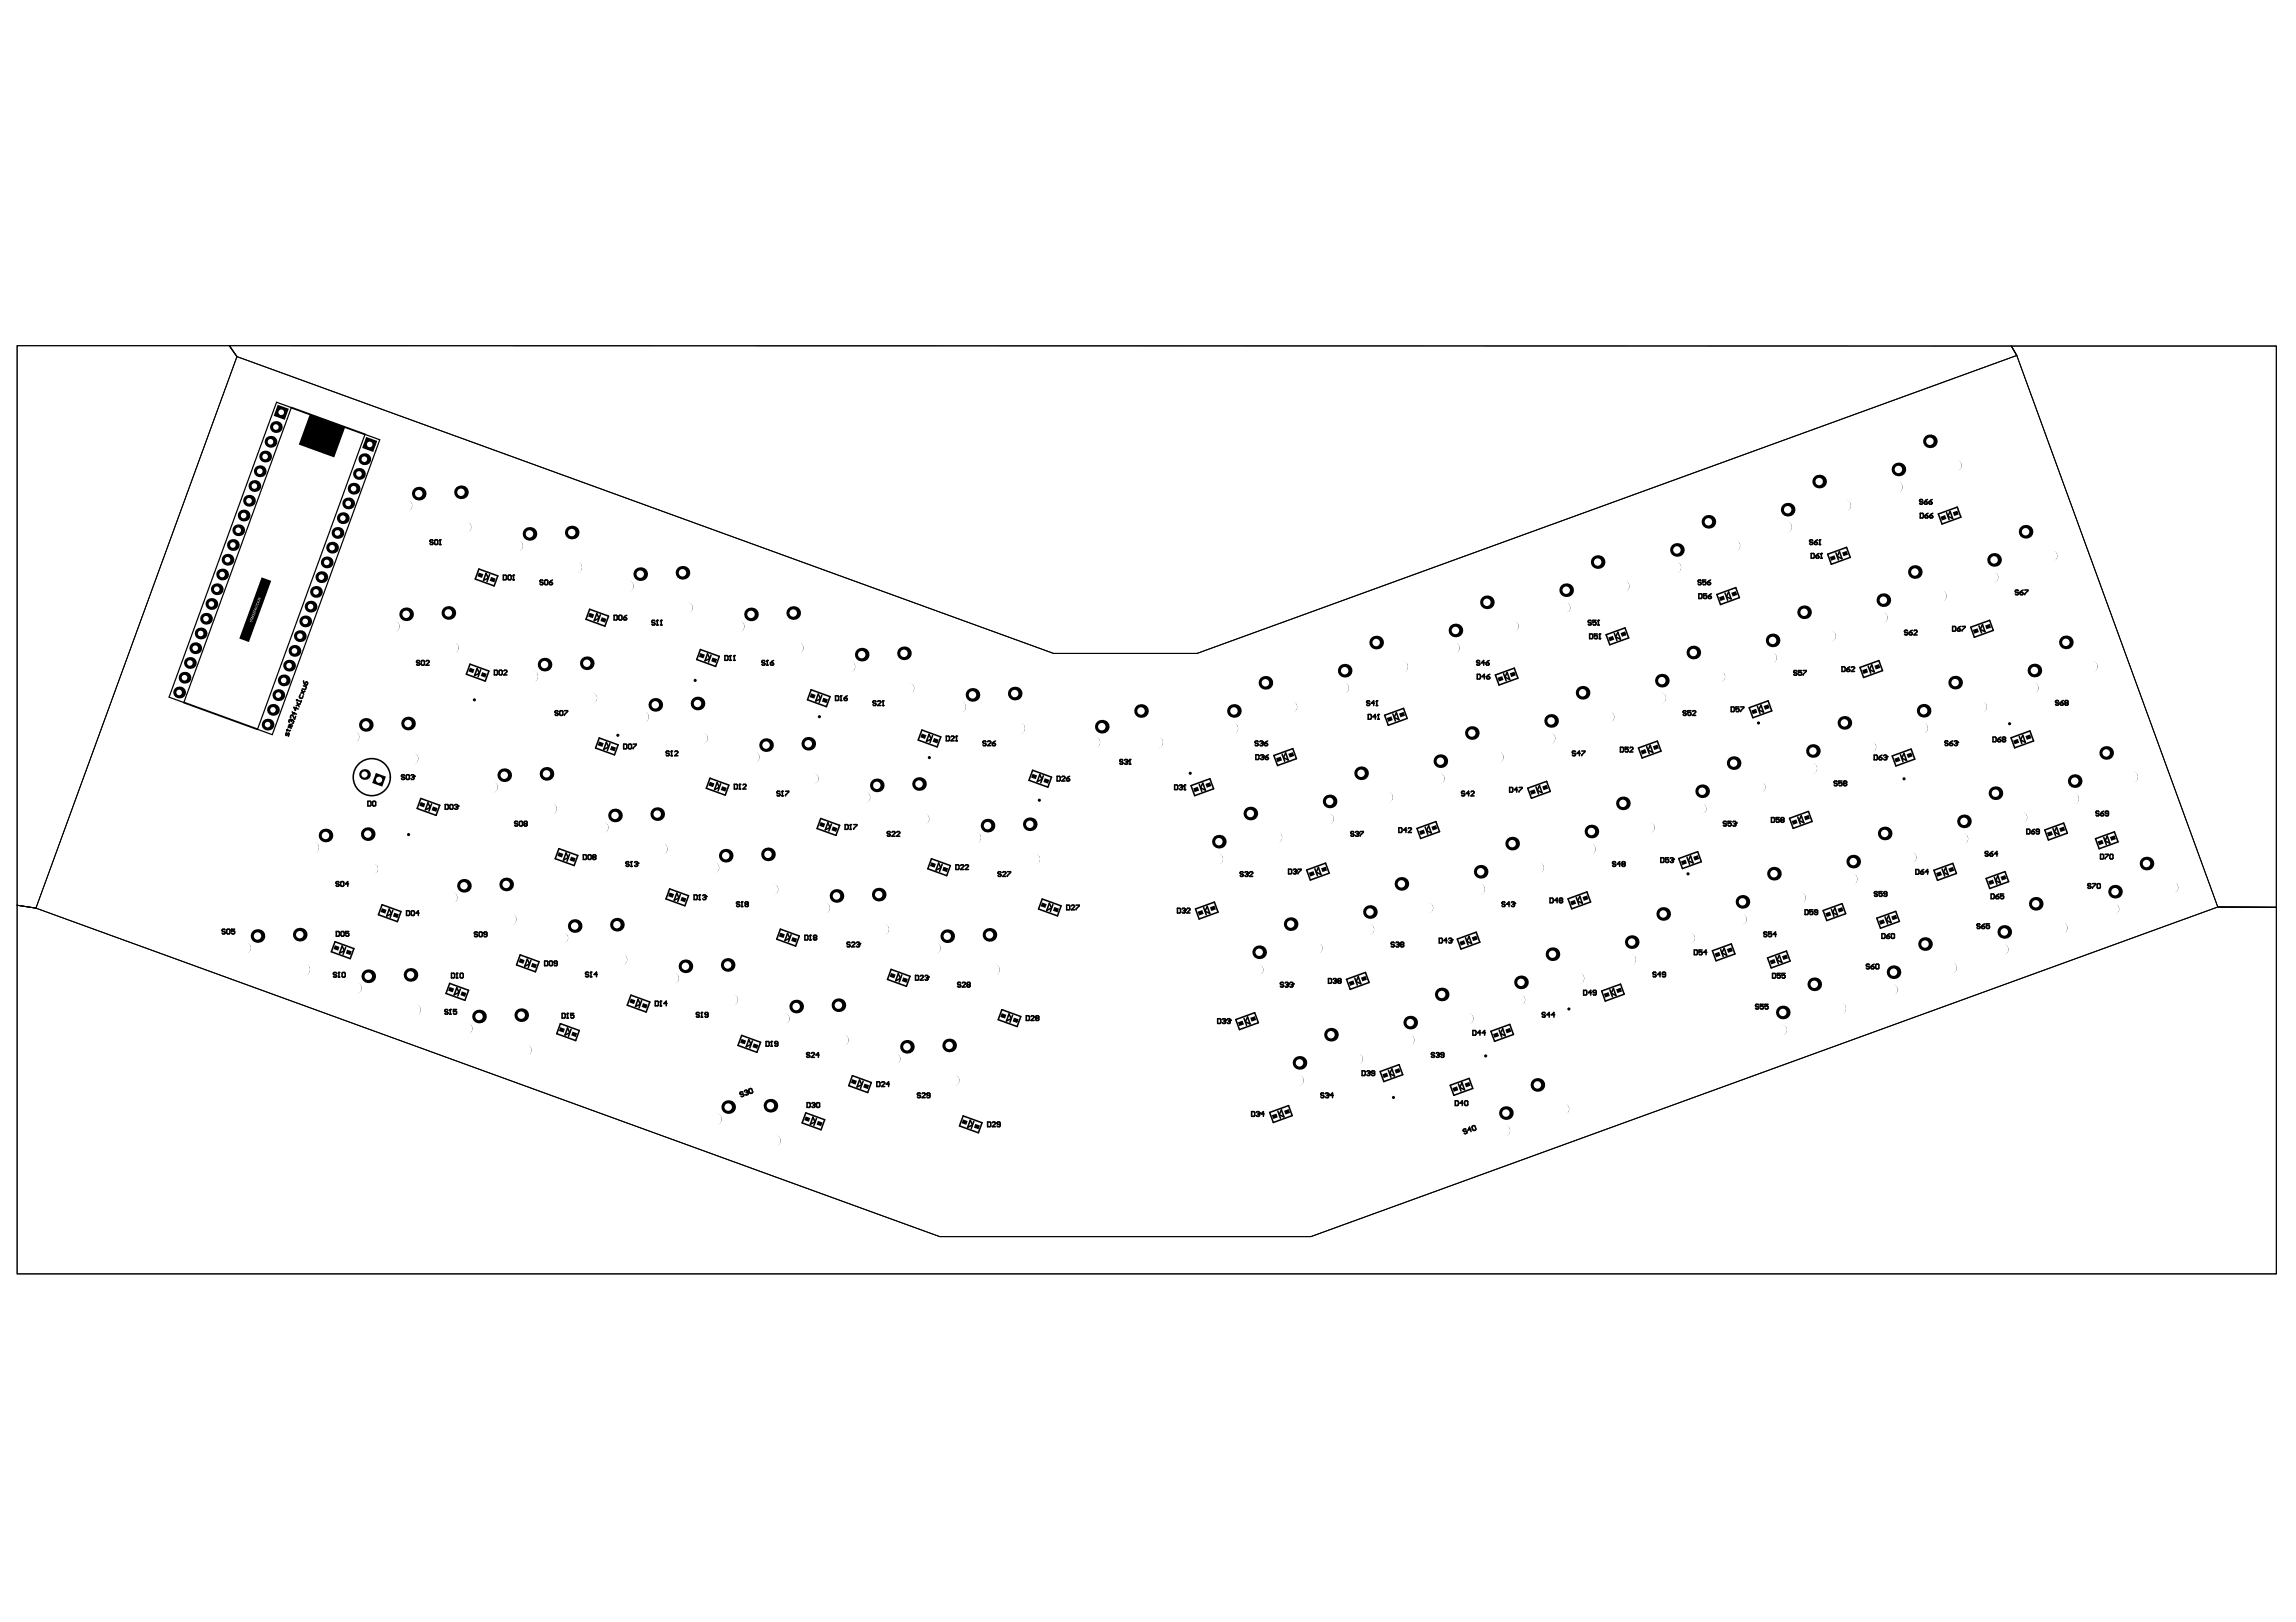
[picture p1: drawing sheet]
<svg xmlns="http://www.w3.org/2000/svg" width="297mm" height="210mm" viewBox="0 0 297 210" stroke-linecap="round" stroke-linejoin="round" font-family="sans-serif">
<path d="M2.2 44.7h27.5l1 1.4-26.1 71.4-2.4-.4zM29.7 44.7l230.5 .1 .7 1.2-106 38.6h-18.6l-105.6-38.5zM260.2 44.8h34.3v72.6h-7.6l-26-71.4zM2.2 117.1l2.4 .4 117 42.5h48l117.3-42.6h7.6v47.5h-292.3z" fill="none" stroke="#000" stroke-width=".13"/>
<g fill="#000">
<circle cx="25.3" cy="83.9" r=".76"/>
<circle cx="61.4" cy="90.6" r=".2"/>
<circle cx="79.9" cy="95.2" r=".2"/>
<circle cx="89.9" cy="88.1" r=".2"/>
<circle cx="106" cy="92.7" r=".2"/>
<circle cx="120.2" cy="98" r=".2"/>
<circle cx="227.5" cy="93.6" r=".2"/>
<circle cx="260" cy="93.7" r=".2"/>
<circle cx="52.9" cy="108" r=".2"/>
<circle cx="134.5" cy="103.6" r=".2"/>
<circle cx="154" cy="100.1" r=".2"/>
<circle cx="218.4" cy="113.1" r=".2"/>
<circle cx="246.3" cy="100.8" r=".2"/>
<circle cx="192.2" cy="136.6" r=".2"/>
<circle cx="203" cy="130.6" r=".2"/>
<circle cx="180.3" cy="142" r=".2"/>
</g>
<circle cx="25.3" cy="83.9" r=".36" fill="#fff"/>
<circle cx="24.6" cy="85.8" r=".76" fill="#000"/>
<circle cx="24.6" cy="85.8" r=".36" fill="#fff"/>
<circle cx="28" cy="76.3" r=".76" fill="#000"/>
<circle cx="28" cy="76.3" r=".36" fill="#fff"/>
<circle cx="27.3" cy="78.2" r=".76" fill="#000"/>
<circle cx="27.3" cy="78.2" r=".36" fill="#fff"/>
<circle cx="26.7" cy="80.1" r=".76" fill="#000"/>
<circle cx="26.7" cy="80.1" r=".36" fill="#fff"/>
<circle cx="31.7" cy="122.7" r=".69" fill="#000"/>
<circle cx="31.7" cy="122.7" r=".8" fill="#fff"/>
<circle cx="31.5" cy="66.7" r=".76" fill="#000"/>
<circle cx="31.5" cy="66.7" r=".36" fill="#fff"/>
<circle cx="32.9" cy="62.9" r=".76" fill="#000"/>
<circle cx="32.9" cy="62.9" r=".36" fill="#fff"/>
<circle cx="32.2" cy="64.8" r=".76" fill="#000"/>
<circle cx="32.2" cy="64.8" r=".36" fill="#fff"/>
<circle cx="34.3" cy="59.1" r=".76" fill="#000"/>
<circle cx="34.3" cy="59.1" r=".36" fill="#fff"/>
<circle cx="39.3" cy="125.5" r=".69" fill="#000"/>
<circle cx="39.3" cy="125.5" r=".8" fill="#fff"/>
<circle cx="40.5" cy="109.7" r=".69" fill="#000"/>
<circle cx="40.5" cy="109.7" r=".8" fill="#fff"/>
<circle cx="38.1" cy="84.2" r=".76" fill="#000"/>
<circle cx="38.1" cy="84.2" r=".36" fill="#fff"/>
<circle cx="37.4" cy="86.1" r=".76" fill="#000"/>
<circle cx="37.4" cy="86.1" r=".36" fill="#fff"/>
<circle cx="40.9" cy="76.6" r=".76" fill="#000"/>
<circle cx="40.9" cy="76.6" r=".36" fill="#fff"/>
<circle cx="40.2" cy="78.5" r=".76" fill="#000"/>
<circle cx="40.2" cy="78.5" r=".36" fill="#fff"/>
<circle cx="39.5" cy="80.4" r=".76" fill="#000"/>
<circle cx="39.5" cy="80.4" r=".36" fill="#fff"/>
<circle cx="45.7" cy="63.2" r=".76" fill="#000"/>
<circle cx="45.7" cy="63.2" r=".36" fill="#fff"/>
<circle cx="45" cy="65.1" r=".76" fill="#000"/>
<circle cx="45" cy="65.1" r=".36" fill="#fff"/>
<circle cx="44.4" cy="67.1" r=".76" fill="#000"/>
<circle cx="44.4" cy="67.1" r=".36" fill="#fff"/>
<circle cx="47.1" cy="59.4" r=".76" fill="#000"/>
<circle cx="47.1" cy="59.4" r=".36" fill="#fff"/>
<circle cx="53.6" cy="130.7" r=".69" fill="#000"/>
<circle cx="53.6" cy="130.7" r=".8" fill="#fff"/>
<circle cx="53.3" cy="98.1" r=".69" fill="#000"/>
<circle cx="53.3" cy="98.1" r=".8" fill="#fff"/>
<circle cx="52.5" cy="79.5" r=".88" fill="#000"/>
<circle cx="52.5" cy="79.5" r=".48" fill="#fff"/>
<circle cx="52.5" cy="65.4" r=".69" fill="#000"/>
<circle cx="52.5" cy="65.4" r=".8" fill="#fff"/>
<circle cx="58.4" cy="116.2" r=".69" fill="#000"/>
<circle cx="58.4" cy="116.2" r=".8" fill="#fff"/>
<circle cx="58.5" cy="83.8" r=".69" fill="#000"/>
<circle cx="58.5" cy="83.8" r=".8" fill="#fff"/>
<circle cx="58" cy="79.3" r=".88" fill="#000"/>
<circle cx="58" cy="79.3" r=".48" fill="#fff"/>
<circle cx="59.6" cy="63.7" r=".88" fill="#000"/>
<circle cx="59.6" cy="63.7" r=".48" fill="#fff"/>
<circle cx="66" cy="119" r=".69" fill="#000"/>
<circle cx="66" cy="119" r=".8" fill="#fff"/>
<circle cx="66.8" cy="70.6" r=".69" fill="#000"/>
<circle cx="66.8" cy="70.6" r=".8" fill="#fff"/>
<circle cx="71.2" cy="104.7" r=".69" fill="#000"/>
<circle cx="71.2" cy="104.7" r=".8" fill="#fff"/>
<circle cx="70.5" cy="86" r=".88" fill="#000"/>
<circle cx="70.5" cy="86" r=".48" fill="#fff"/>
<circle cx="70.7" cy="72" r=".69" fill="#000"/>
<circle cx="70.7" cy="72" r="1.6" fill="#fff"/>
<circle cx="79.6" cy="105.5" r=".88" fill="#000"/>
<circle cx="79.6" cy="105.5" r=".48" fill="#fff"/>
<circle cx="76.4" cy="90.3" r=".69" fill="#000"/>
<circle cx="76.4" cy="90.3" r=".8" fill="#fff"/>
<circle cx="85.5" cy="109.9" r=".69" fill="#000"/>
<circle cx="85.5" cy="109.9" r=".8" fill="#fff"/>
<circle cx="85" cy="105.4" r=".88" fill="#000"/>
<circle cx="85" cy="105.4" r=".48" fill="#fff"/>
<circle cx="84.8" cy="91.2" r=".88" fill="#000"/>
<circle cx="84.8" cy="91.2" r=".48" fill="#fff"/>
<circle cx="83.1" cy="92.8" r=".69" fill="#000"/>
<circle cx="83.1" cy="92.8" r=".8" fill="#fff"/>
<circle cx="85" cy="77.2" r=".69" fill="#000"/>
<circle cx="85" cy="77.2" r="1.6" fill="#fff"/>
<circle cx="92.5" cy="144.8" r=".69" fill="#000"/>
<circle cx="92.5" cy="144.8" r=".8" fill="#fff"/>
<circle cx="92.2" cy="112.3" r=".69" fill="#000"/>
<circle cx="92.2" cy="112.3" r=".8" fill="#fff"/>
<circle cx="90.8" cy="95.6" r=".69" fill="#000"/>
<circle cx="90.8" cy="95.6" r=".8" fill="#fff"/>
<circle cx="90.2" cy="91" r=".88" fill="#000"/>
<circle cx="90.2" cy="91" r=".48" fill="#fff"/>
<circle cx="99.7" cy="143.1" r=".88" fill="#000"/>
<circle cx="99.7" cy="143.1" r=".48" fill="#fff"/>
<circle cx="99.4" cy="110.6" r=".88" fill="#000"/>
<circle cx="99.4" cy="110.6" r=".48" fill="#fff"/>
<circle cx="97.4" cy="98" r=".69" fill="#000"/>
<circle cx="97.4" cy="98" r=".8" fill="#fff"/>
<circle cx="99.1" cy="96.4" r=".88" fill="#000"/>
<circle cx="99.1" cy="96.4" r=".48" fill="#fff"/>
<circle cx="97.2" cy="79.5" r=".88" fill="#000"/>
<circle cx="97.2" cy="79.5" r=".48" fill="#fff"/>
<circle cx="103" cy="130.3" r=".88" fill="#000"/>
<circle cx="103" cy="130.3" r=".48" fill="#fff"/>
<circle cx="104.6" cy="96.3" r=".88" fill="#000"/>
<circle cx="104.6" cy="96.3" r=".48" fill="#fff"/>
<circle cx="103.1" cy="83.8" r=".69" fill="#000"/>
<circle cx="103.1" cy="83.8" r=".8" fill="#fff"/>
<circle cx="102.6" cy="79.3" r=".88" fill="#000"/>
<circle cx="102.6" cy="79.3" r=".48" fill="#fff"/>
<circle cx="109" cy="134.6" r=".69" fill="#000"/>
<circle cx="109" cy="134.6" r=".8" fill="#fff"/>
<circle cx="108.5" cy="130.1" r=".88" fill="#000"/>
<circle cx="108.5" cy="130.1" r=".48" fill="#fff"/>
<circle cx="111.8" cy="103.2" r=".69" fill="#000"/>
<circle cx="111.8" cy="103.2" r=".8" fill="#fff"/>
<circle cx="111.5" cy="84.7" r=".88" fill="#000"/>
<circle cx="111.5" cy="84.7" r=".48" fill="#fff"/>
<circle cx="109.8" cy="86.3" r=".69" fill="#000"/>
<circle cx="109.8" cy="86.3" r=".8" fill="#fff"/>
<circle cx="115.7" cy="137" r=".69" fill="#000"/>
<circle cx="115.7" cy="137" r=".8" fill="#fff"/>
<circle cx="117.3" cy="135.5" r=".88" fill="#000"/>
<circle cx="117.3" cy="135.5" r=".48" fill="#fff"/>
<circle cx="117.5" cy="89.1" r=".69" fill="#000"/>
<circle cx="117.5" cy="89.1" r=".8" fill="#fff"/>
<circle cx="116.9" cy="84.5" r=".88" fill="#000"/>
<circle cx="116.9" cy="84.5" r=".48" fill="#fff"/>
<circle cx="122.8" cy="135.3" r=".88" fill="#000"/>
<circle cx="122.8" cy="135.3" r=".48" fill="#fff"/>
<circle cx="124.7" cy="124.1" r=".69" fill="#000"/>
<circle cx="124.7" cy="124.1" r="1.6" fill="#fff"/>
<circle cx="124.2" cy="91.5" r=".69" fill="#000"/>
<circle cx="124.2" cy="91.5" r=".8" fill="#fff"/>
<circle cx="128.5" cy="125.5" r=".69" fill="#000"/>
<circle cx="128.5" cy="125.5" r=".8" fill="#fff"/>
<circle cx="129.9" cy="109.8" r=".69" fill="#000"/>
<circle cx="129.9" cy="109.8" r="1.6" fill="#fff"/>
<circle cx="131.3" cy="89.8" r=".88" fill="#000"/>
<circle cx="131.3" cy="89.8" r=".48" fill="#fff"/>
<circle cx="141.5" cy="96.1" r=".69" fill="#000"/>
<circle cx="141.5" cy="96.1" r=".8" fill="#fff"/>
<circle cx="149.6" cy="96.1" r=".69" fill="#000"/>
<circle cx="149.6" cy="96.1" r=".8" fill="#fff"/>
<circle cx="147.6" cy="92" r=".88" fill="#000"/>
<circle cx="147.6" cy="92" r=".48" fill="#fff"/>
<circle cx="157.7" cy="108.9" r=".88" fill="#000"/>
<circle cx="157.7" cy="108.9" r=".48" fill="#fff"/>
<circle cx="157.4" cy="111.2" r=".69" fill="#000"/>
<circle cx="157.4" cy="111.2" r=".8" fill="#fff"/>
<circle cx="162.6" cy="125.5" r=".69" fill="#000"/>
<circle cx="162.6" cy="125.5" r=".8" fill="#fff"/>
<circle cx="162.9" cy="123.2" r=".88" fill="#000"/>
<circle cx="162.9" cy="123.2" r=".48" fill="#fff"/>
<circle cx="161.8" cy="105.3" r=".88" fill="#000"/>
<circle cx="161.8" cy="105.3" r=".48" fill="#fff"/>
<circle cx="168.1" cy="137.5" r=".88" fill="#000"/>
<circle cx="168.1" cy="137.5" r=".48" fill="#fff"/>
<circle cx="170.3" cy="122.7" r=".69" fill="#000"/>
<circle cx="170.3" cy="122.7" r=".8" fill="#fff"/>
<circle cx="167" cy="91.5" r=".69" fill="#000"/>
<circle cx="167" cy="91.5" r=".8" fill="#fff"/>
<circle cx="175.5" cy="137" r=".69" fill="#000"/>
<circle cx="175.5" cy="137" r=".8" fill="#fff"/>
<circle cx="177.2" cy="118" r=".88" fill="#000"/>
<circle cx="177.2" cy="118" r=".48" fill="#fff"/>
<circle cx="175.6" cy="104.6" r=".69" fill="#000"/>
<circle cx="175.6" cy="104.6" r="1.6" fill="#fff"/>
<circle cx="173.7" cy="89.1" r=".69" fill="#000"/>
<circle cx="173.7" cy="89.1" r=".8" fill="#fff"/>
<circle cx="182.2" cy="134.6" r=".69" fill="#000"/>
<circle cx="182.2" cy="134.6" r=".8" fill="#fff"/>
<circle cx="181.3" cy="86.3" r=".69" fill="#000"/>
<circle cx="181.3" cy="86.3" r=".8" fill="#fff"/>
<circle cx="189.8" cy="131.8" r=".69" fill="#000"/>
<circle cx="189.8" cy="131.8" r=".8" fill="#fff"/>
<circle cx="186.5" cy="128.7" r=".88" fill="#000"/>
<circle cx="186.5" cy="128.7" r=".48" fill="#fff"/>
<circle cx="188" cy="83.8" r=".69" fill="#000"/>
<circle cx="188" cy="83.8" r=".8" fill="#fff"/>
<circle cx="194.8" cy="144" r=".88" fill="#000"/>
<circle cx="194.8" cy="144" r=".48" fill="#fff"/>
<circle cx="196.5" cy="129.4" r=".69" fill="#000"/>
<circle cx="196.5" cy="129.4" r=".8" fill="#fff"/>
<circle cx="195.6" cy="109.2" r=".88" fill="#000"/>
<circle cx="195.6" cy="109.2" r=".48" fill="#fff"/>
<circle cx="193.7" cy="98" r=".69" fill="#000"/>
<circle cx="193.7" cy="98" r=".8" fill="#fff"/>
<circle cx="202.2" cy="143.5" r=".69" fill="#000"/>
<circle cx="202.2" cy="143.5" r=".8" fill="#fff"/>
<circle cx="200.8" cy="123.5" r=".88" fill="#000"/>
<circle cx="200.8" cy="123.5" r=".48" fill="#fff"/>
<circle cx="200.4" cy="95.6" r=".69" fill="#000"/>
<circle cx="200.4" cy="95.6" r=".8" fill="#fff"/>
<circle cx="202.4" cy="78.6" r=".69" fill="#000"/>
<circle cx="202.4" cy="78.6" r=".8" fill="#fff"/>
<circle cx="202.6" cy="76.4" r=".88" fill="#000"/>
<circle cx="202.6" cy="76.4" r=".48" fill="#fff"/>
<circle cx="210" cy="104" r=".88" fill="#000"/>
<circle cx="210" cy="104" r=".48" fill="#fff"/>
<circle cx="208" cy="92.8" r=".69" fill="#000"/>
<circle cx="208" cy="92.8" r=".8" fill="#fff"/>
<circle cx="206.7" cy="72.7" r=".88" fill="#000"/>
<circle cx="206.7" cy="72.7" r=".48" fill="#fff"/>
<circle cx="214.7" cy="122.8" r=".69" fill="#000"/>
<circle cx="214.7" cy="122.8" r="1.6" fill="#fff"/>
<circle cx="215.2" cy="118.3" r=".88" fill="#000"/>
<circle cx="215.2" cy="118.3" r=".48" fill="#fff"/>
<circle cx="214.7" cy="90.3" r=".69" fill="#000"/>
<circle cx="214.7" cy="90.3" r=".8" fill="#fff"/>
<circle cx="216.7" cy="73.4" r=".69" fill="#000"/>
<circle cx="216.7" cy="73.4" r=".8" fill="#fff"/>
<circle cx="219.9" cy="104.7" r=".69" fill="#000"/>
<circle cx="219.9" cy="104.7" r=".8" fill="#fff"/>
<circle cx="220.2" cy="102.4" r=".88" fill="#000"/>
<circle cx="220.2" cy="102.4" r=".48" fill="#fff"/>
<circle cx="219.1" cy="84.4" r=".88" fill="#000"/>
<circle cx="219.1" cy="84.4" r=".48" fill="#fff"/>
<circle cx="220.5" cy="72" r=".69" fill="#000"/>
<circle cx="220.5" cy="72" r="1.6" fill="#fff"/>
<circle cx="229.1" cy="85.1" r=".69" fill="#000"/>
<circle cx="229.1" cy="85.1" r=".8" fill="#fff"/>
<circle cx="229.3" cy="82.9" r=".88" fill="#000"/>
<circle cx="229.3" cy="82.9" r=".48" fill="#fff"/>
<circle cx="232.8" cy="116.2" r=".69" fill="#000"/>
<circle cx="232.8" cy="116.2" r=".8" fill="#fff"/>
<circle cx="234.5" cy="97.2" r=".88" fill="#000"/>
<circle cx="234.5" cy="97.2" r=".48" fill="#fff"/>
<circle cx="234.3" cy="99.4" r=".69" fill="#000"/>
<circle cx="234.3" cy="99.4" r=".8" fill="#fff"/>
<circle cx="233.4" cy="79.2" r=".88" fill="#000"/>
<circle cx="233.4" cy="79.2" r=".48" fill="#fff"/>
<circle cx="239.8" cy="111.5" r=".88" fill="#000"/>
<circle cx="239.8" cy="111.5" r=".48" fill="#fff"/>
<circle cx="241.9" cy="96.7" r=".69" fill="#000"/>
<circle cx="241.9" cy="96.7" r=".8" fill="#fff"/>
<circle cx="238.6" cy="65.4" r=".69" fill="#000"/>
<circle cx="238.6" cy="65.4" r=".8" fill="#fff"/>
<circle cx="249" cy="122.2" r=".88" fill="#000"/>
<circle cx="249" cy="122.2" r=".48" fill="#fff"/>
<circle cx="247.1" cy="111" r=".69" fill="#000"/>
<circle cx="247.1" cy="111" r=".8" fill="#fff"/>
<circle cx="248.9" cy="92" r=".88" fill="#000"/>
<circle cx="248.9" cy="92" r=".48" fill="#fff"/>
<circle cx="247.2" cy="78.5" r=".69" fill="#000"/>
<circle cx="247.2" cy="78.5" r="1.6" fill="#fff"/>
<circle cx="245.3" cy="63" r=".69" fill="#000"/>
<circle cx="245.3" cy="63" r=".8" fill="#fff"/>
<circle cx="245.6" cy="60.8" r=".88" fill="#000"/>
<circle cx="245.6" cy="60.8" r=".48" fill="#fff"/>
<circle cx="252.3" cy="125.3" r=".69" fill="#000"/>
<circle cx="252.3" cy="125.3" r=".8" fill="#fff"/>
<circle cx="253.8" cy="108.5" r=".69" fill="#000"/>
<circle cx="253.8" cy="108.5" r=".8" fill="#fff"/>
<circle cx="253" cy="60.2" r=".69" fill="#000"/>
<circle cx="253" cy="60.2" r=".8" fill="#fff"/>
<circle cx="259" cy="122.9" r=".69" fill="#000"/>
<circle cx="259" cy="122.9" r=".8" fill="#fff"/>
<circle cx="261.5" cy="105.8" r=".69" fill="#000"/>
<circle cx="261.5" cy="105.8" r=".8" fill="#fff"/>
<circle cx="258.2" cy="102.6" r=".88" fill="#000"/>
<circle cx="258.2" cy="102.6" r=".48" fill="#fff"/>
<circle cx="268.1" cy="103.3" r=".69" fill="#000"/>
<circle cx="268.1" cy="103.3" r=".8" fill="#fff"/>
<circle cx="267.3" cy="83.1" r=".88" fill="#000"/>
<circle cx="267.3" cy="83.1" r=".48" fill="#fff"/>
<circle cx="265.4" cy="71.9" r=".69" fill="#000"/>
<circle cx="265.4" cy="71.9" r=".8" fill="#fff"/>
<circle cx="273.6" cy="115.4" r=".88" fill="#000"/>
<circle cx="273.6" cy="115.4" r=".48" fill="#fff"/>
<circle cx="273.4" cy="117.7" r=".69" fill="#000"/>
<circle cx="273.4" cy="117.7" r=".8" fill="#fff"/>
<circle cx="272.5" cy="97.4" r=".88" fill="#000"/>
<circle cx="272.5" cy="97.4" r=".48" fill="#fff"/>
<circle cx="277.7" cy="111.8" r=".88" fill="#000"/>
<circle cx="277.7" cy="111.8" r=".48" fill="#fff"/>
<circle cx="26" cy="82" r=".76" fill="#000"/>
<circle cx="26" cy="82" r=".36" fill="#fff"/>
<circle cx="23.9" cy="87.7" r=".76" fill="#000"/>
<circle cx="23.9" cy="87.7" r=".36" fill="#fff"/>
<circle cx="33.3" cy="121.1" r=".88" fill="#000"/>
<circle cx="33.3" cy="121.1" r=".48" fill="#fff"/>
<circle cx="34.6" cy="93.8" r=".76" fill="#000"/>
<circle cx="34.6" cy="93.8" r=".36" fill="#fff"/>
<circle cx="30.8" cy="68.6" r=".76" fill="#000"/>
<circle cx="30.8" cy="68.6" r=".36" fill="#fff"/>
<circle cx="33.6" cy="61" r=".76" fill="#000"/>
<circle cx="33.6" cy="61" r=".36" fill="#fff"/>
<circle cx="38.8" cy="121" r=".88" fill="#000"/>
<circle cx="38.8" cy="121" r=".48" fill="#fff"/>
<circle cx="38.8" cy="82.3" r=".76" fill="#000"/>
<circle cx="38.8" cy="82.3" r=".36" fill="#fff"/>
<circle cx="46" cy="127.9" r=".69" fill="#000"/>
<circle cx="46" cy="127.9" r=".8" fill="#fff"/>
<circle cx="47.6" cy="107.9" r=".88" fill="#000"/>
<circle cx="47.6" cy="107.9" r=".48" fill="#fff"/>
<circle cx="47.2" cy="100.2" r=".69" fill="#000"/>
<circle cx="47.2" cy="100.2" r=".4" fill="#fff"/>
<circle cx="47.3" cy="93.8" r=".88" fill="#000"/>
<circle cx="47.3" cy="93.8" r=".48" fill="#fff"/>
<circle cx="45.7" cy="95.4" r=".69" fill="#000"/>
<circle cx="45.7" cy="95.4" r=".8" fill="#fff"/>
<circle cx="46.4" cy="61.3" r=".76" fill="#000"/>
<circle cx="46.4" cy="61.3" r=".36" fill="#fff"/>
<circle cx="43.7" cy="69" r=".76" fill="#000"/>
<circle cx="43.7" cy="69" r=".36" fill="#fff"/>
<circle cx="53.1" cy="126.2" r=".88" fill="#000"/>
<circle cx="53.1" cy="126.2" r=".48" fill="#fff"/>
<circle cx="52.8" cy="93.6" r=".88" fill="#000"/>
<circle cx="52.8" cy="93.6" r=".48" fill="#fff"/>
<circle cx="50.9" cy="81.1" r=".69" fill="#000"/>
<circle cx="50.9" cy="81.1" r=".8" fill="#fff"/>
<circle cx="60.3" cy="133.1" r=".69" fill="#000"/>
<circle cx="60.3" cy="133.1" r=".8" fill="#fff"/>
<circle cx="60" cy="114.6" r=".88" fill="#000"/>
<circle cx="60" cy="114.6" r=".48" fill="#fff"/>
<circle cx="60.2" cy="68.2" r=".69" fill="#000"/>
<circle cx="60.2" cy="68.2" r=".8" fill="#fff"/>
<circle cx="64.1" cy="134.5" r=".69" fill="#000"/>
<circle cx="64.1" cy="134.5" r="1.6" fill="#fff"/>
<circle cx="65.5" cy="114.5" r=".88" fill="#000"/>
<circle cx="65.5" cy="114.5" r=".48" fill="#fff"/>
<circle cx="65.2" cy="100.3" r=".88" fill="#000"/>
<circle cx="65.2" cy="100.3" r=".48" fill="#fff"/>
<circle cx="63.6" cy="101.9" r=".69" fill="#000"/>
<circle cx="63.6" cy="101.9" r=".8" fill="#fff"/>
<circle cx="72.7" cy="121.4" r=".69" fill="#000"/>
<circle cx="72.7" cy="121.4" r=".8" fill="#fff"/>
<circle cx="70.7" cy="100.1" r=".88" fill="#000"/>
<circle cx="70.7" cy="100.1" r=".48" fill="#fff"/>
<circle cx="72.6" cy="89" r=".69" fill="#000"/>
<circle cx="72.6" cy="89" r="1.6" fill="#fff"/>
<circle cx="79.8" cy="119.7" r=".88" fill="#000"/>
<circle cx="79.8" cy="119.7" r=".48" fill="#fff"/>
<circle cx="77.9" cy="107.1" r=".69" fill="#000"/>
<circle cx="77.9" cy="107.1" r=".8" fill="#fff"/>
<circle cx="82.8" cy="74.3" r=".88" fill="#000"/>
<circle cx="82.8" cy="74.3" r=".48" fill="#fff"/>
<circle cx="90.8" cy="128" r=".69" fill="#000"/>
<circle cx="90.8" cy="128" r="1.6" fill="#fff"/>
<circle cx="96.4" cy="146.2" r=".69" fill="#000"/>
<circle cx="96.4" cy="146.2" r="1.6" fill="#fff"/>
<circle cx="95.5" cy="81.1" r=".69" fill="#000"/>
<circle cx="95.5" cy="81.1" r=".8" fill="#fff"/>
<circle cx="105.2" cy="133.2" r=".69" fill="#000"/>
<circle cx="105.2" cy="133.2" r="1.6" fill="#fff"/>
<circle cx="105.1" cy="100.8" r=".69" fill="#000"/>
<circle cx="105.1" cy="100.8" r=".8" fill="#fff"/>
<circle cx="110.4" cy="118.9" r=".69" fill="#000"/>
<circle cx="110.4" cy="118.9" r="1.6" fill="#fff"/>
<circle cx="118.9" cy="101.5" r=".88" fill="#000"/>
<circle cx="118.9" cy="101.5" r=".48" fill="#fff"/>
<circle cx="123.3" cy="139.8" r=".69" fill="#000"/>
<circle cx="123.3" cy="139.8" r=".8" fill="#fff"/>
<circle cx="122.5" cy="121.2" r=".88" fill="#000"/>
<circle cx="122.5" cy="121.2" r=".48" fill="#fff"/>
<circle cx="128" cy="121" r=".88" fill="#000"/>
<circle cx="128" cy="121" r=".48" fill="#fff"/>
<circle cx="131.8" cy="94.3" r=".69" fill="#000"/>
<circle cx="131.8" cy="94.3" r=".8" fill="#fff"/>
<circle cx="142.5" cy="94" r=".88" fill="#000"/>
<circle cx="142.5" cy="94" r=".48" fill="#fff"/>
<circle cx="163.7" cy="88.4" r=".88" fill="#000"/>
<circle cx="163.7" cy="88.4" r=".48" fill="#fff"/>
<circle cx="163.2" cy="92.9" r=".69" fill="#000"/>
<circle cx="163.2" cy="92.9" r="1.6" fill="#fff"/>
<circle cx="167.9" cy="139.8" r=".69" fill="#000"/>
<circle cx="167.9" cy="139.8" r=".8" fill="#fff"/>
<circle cx="177" cy="120.3" r=".69" fill="#000"/>
<circle cx="177" cy="120.3" r=".8" fill="#fff"/>
<circle cx="176.1" cy="100.1" r=".88" fill="#000"/>
<circle cx="176.1" cy="100.1" r=".48" fill="#fff"/>
<circle cx="174" cy="86.8" r=".88" fill="#000"/>
<circle cx="174" cy="86.8" r=".48" fill="#fff"/>
<circle cx="182.4" cy="132.3" r=".88" fill="#000"/>
<circle cx="182.4" cy="132.3" r=".48" fill="#fff"/>
<circle cx="181.3" cy="114.4" r=".88" fill="#000"/>
<circle cx="181.3" cy="114.4" r=".48" fill="#fff"/>
<circle cx="188.3" cy="81.6" r=".88" fill="#000"/>
<circle cx="188.3" cy="81.6" r=".48" fill="#fff"/>
<circle cx="190.4" cy="94.9" r=".88" fill="#000"/>
<circle cx="190.4" cy="94.9" r=".48" fill="#fff"/>
<circle cx="196.8" cy="127.1" r=".88" fill="#000"/>
<circle cx="196.8" cy="127.1" r=".48" fill="#fff"/>
<circle cx="194.6" cy="146.3" r=".69" fill="#000"/>
<circle cx="194.6" cy="146.3" r=".8" fill="#fff"/>
<circle cx="195.1" cy="113.7" r=".69" fill="#000"/>
<circle cx="195.1" cy="113.7" r="1.6" fill="#fff"/>
<circle cx="195.7" cy="81.1" r=".69" fill="#000"/>
<circle cx="195.7" cy="81.1" r=".8" fill="#fff"/>
<circle cx="200.7" cy="93.3" r=".88" fill="#000"/>
<circle cx="200.7" cy="93.3" r=".48" fill="#fff"/>
<circle cx="210" cy="75.9" r=".69" fill="#000"/>
<circle cx="210" cy="75.9" r=".8" fill="#fff"/>
<circle cx="213.3" cy="107.1" r=".69" fill="#000"/>
<circle cx="213.3" cy="107.1" r=".8" fill="#fff"/>
<circle cx="215" cy="88.1" r=".88" fill="#000"/>
<circle cx="215" cy="88.1" r=".48" fill="#fff"/>
<circle cx="222.4" cy="87.6" r=".69" fill="#000"/>
<circle cx="222.4" cy="87.6" r=".8" fill="#fff"/>
<circle cx="221" cy="67.5" r=".88" fill="#000"/>
<circle cx="221" cy="67.5" r=".48" fill="#fff"/>
<circle cx="229.5" cy="113.1" r=".88" fill="#000"/>
<circle cx="229.5" cy="113.1" r=".48" fill="#fff"/>
<circle cx="227.6" cy="101.9" r=".69" fill="#000"/>
<circle cx="227.6" cy="101.9" r=".8" fill="#fff"/>
<circle cx="234.7" cy="127.4" r=".88" fill="#000"/>
<circle cx="234.7" cy="127.4" r=".48" fill="#fff"/>
<circle cx="234.2" cy="131.9" r=".69" fill="#000"/>
<circle cx="234.2" cy="131.9" r="1.6" fill="#fff"/>
<circle cx="235.3" cy="62.3" r=".88" fill="#000"/>
<circle cx="235.3" cy="62.3" r=".48" fill="#fff"/>
<circle cx="234.8" cy="66.8" r=".69" fill="#000"/>
<circle cx="234.8" cy="66.8" r="1.6" fill="#fff"/>
<circle cx="239.5" cy="113.8" r=".69" fill="#000"/>
<circle cx="239.5" cy="113.8" r=".8" fill="#fff"/>
<circle cx="238.6" cy="93.5" r=".88" fill="#000"/>
<circle cx="238.6" cy="93.5" r=".48" fill="#fff"/>
<circle cx="248.6" cy="94.2" r=".69" fill="#000"/>
<circle cx="248.6" cy="94.2" r=".8" fill="#fff"/>
<circle cx="247.7" cy="74" r=".88" fill="#000"/>
<circle cx="247.7" cy="74" r=".48" fill="#fff"/>
<circle cx="254.1" cy="106.3" r=".88" fill="#000"/>
<circle cx="254.1" cy="106.3" r=".48" fill="#fff"/>
<circle cx="252.9" cy="88.3" r=".88" fill="#000"/>
<circle cx="252.9" cy="88.3" r=".48" fill="#fff"/>
<circle cx="259.3" cy="120.6" r=".88" fill="#000"/>
<circle cx="259.3" cy="120.6" r=".48" fill="#fff"/>
<circle cx="262.1" cy="68.8" r=".88" fill="#000"/>
<circle cx="262.1" cy="68.8" r=".48" fill="#fff"/>
<circle cx="266.7" cy="120.1" r=".69" fill="#000"/>
<circle cx="266.7" cy="120.1" r=".8" fill="#fff"/>
<circle cx="268.4" cy="101.1" r=".88" fill="#000"/>
<circle cx="268.4" cy="101.1" r=".48" fill="#fff"/>
<circle cx="266.7" cy="87.6" r=".69" fill="#000"/>
<circle cx="266.7" cy="87.6" r="1.6" fill="#fff"/>
<circle cx="281" cy="114.9" r=".69" fill="#000"/>
<circle cx="281" cy="114.9" r=".8" fill="#fff"/>
<circle cx="35.5" cy="124.1" r=".69" fill="#000"/>
<circle cx="35.5" cy="124.1" r="1.6" fill="#fff"/>
<circle cx="36" cy="90" r=".76" fill="#000"/>
<circle cx="36" cy="90" r=".36" fill="#fff"/>
<circle cx="35.3" cy="91.9" r=".76" fill="#000"/>
<circle cx="35.3" cy="91.9" r=".36" fill="#fff"/>
<circle cx="23.2" cy="89.6" r=".76" fill="#000"/>
<circle cx="23.2" cy="89.6" r=".36" fill="#fff"/>
<circle cx="30.1" cy="70.5" r=".76" fill="#000"/>
<circle cx="30.1" cy="70.5" r=".36" fill="#fff"/>
<circle cx="29.4" cy="72.4" r=".76" fill="#000"/>
<circle cx="29.4" cy="72.4" r=".36" fill="#fff"/>
<circle cx="35" cy="57.2" r=".76" fill="#000"/>
<circle cx="35" cy="57.2" r=".36" fill="#fff"/>
<path d="M35.9 52.4l1.5 .5-.6 1.4-1.4-.5z" fill-rule="evenodd" fill="#000"/>
<circle cx="36.4" cy="53.4" r=".36" fill="#fff"/>
<circle cx="49.8" cy="129.3" r=".69" fill="#000"/>
<circle cx="49.8" cy="129.3" r="1.6" fill="#fff"/>
<circle cx="62" cy="131.5" r=".88" fill="#000"/>
<circle cx="62" cy="131.5" r=".48" fill="#fff"/>
<circle cx="62.2" cy="117.6" r=".69" fill="#000"/>
<circle cx="62.2" cy="117.6" r="1.6" fill="#fff"/>
<circle cx="44.3" cy="111.1" r=".69" fill="#000"/>
<circle cx="44.3" cy="111.1" r="1.6" fill="#fff"/>
<circle cx="48.1" cy="112.5" r=".69" fill="#000"/>
<circle cx="48.1" cy="112.5" r=".8" fill="#fff"/>
<circle cx="49.5" cy="96.8" r=".69" fill="#000"/>
<circle cx="49.5" cy="96.8" r="1.6" fill="#fff"/>
<circle cx="43" cy="70.9" r=".76" fill="#000"/>
<circle cx="43" cy="70.9" r=".36" fill="#fff"/>
<circle cx="42.3" cy="72.8" r=".76" fill="#000"/>
<circle cx="42.3" cy="72.8" r=".36" fill="#fff"/>
<circle cx="54.2" cy="63.9" r=".88" fill="#000"/>
<circle cx="54.2" cy="63.9" r=".48" fill="#fff"/>
<path d="M47.4 56.5l1.4 .6-.5 1.4-1.4-.5z" fill-rule="evenodd" fill="#000"/>
<circle cx="47.8" cy="57.5" r=".36" fill="#fff"/>
<circle cx="68" cy="135.9" r=".69" fill="#000"/>
<circle cx="68" cy="135.9" r=".8" fill="#fff"/>
<circle cx="67.4" cy="131.4" r=".88" fill="#000"/>
<circle cx="67.4" cy="131.4" r=".48" fill="#fff"/>
<circle cx="88.7" cy="125" r=".88" fill="#000"/>
<circle cx="88.7" cy="125" r=".48" fill="#fff"/>
<circle cx="76.5" cy="122.8" r=".69" fill="#000"/>
<circle cx="76.5" cy="122.8" r="1.6" fill="#fff"/>
<circle cx="80.3" cy="124.2" r=".69" fill="#000"/>
<circle cx="80.3" cy="124.2" r=".8" fill="#fff"/>
<circle cx="67.4" cy="103.3" r=".69" fill="#000"/>
<circle cx="67.4" cy="103.3" r="1.6" fill="#fff"/>
<circle cx="75.9" cy="85.8" r=".88" fill="#000"/>
<circle cx="75.9" cy="85.8" r=".48" fill="#fff"/>
<circle cx="88.8" cy="78.6" r=".69" fill="#000"/>
<circle cx="88.8" cy="78.6" r=".8" fill="#fff"/>
<circle cx="74.5" cy="73.4" r=".69" fill="#000"/>
<circle cx="74.5" cy="73.4" r=".8" fill="#fff"/>
<circle cx="100.2" cy="147.6" r=".69" fill="#000"/>
<circle cx="100.2" cy="147.6" r=".8" fill="#fff"/>
<circle cx="94.2" cy="143.3" r=".88" fill="#000"/>
<circle cx="94.2" cy="143.3" r=".48" fill="#fff"/>
<circle cx="101.3" cy="131.8" r=".69" fill="#000"/>
<circle cx="101.3" cy="131.8" r=".8" fill="#fff"/>
<circle cx="94.7" cy="129.4" r=".69" fill="#000"/>
<circle cx="94.7" cy="129.4" r=".8" fill="#fff"/>
<circle cx="94.1" cy="124.9" r=".88" fill="#000"/>
<circle cx="94.1" cy="124.9" r=".48" fill="#fff"/>
<circle cx="113.7" cy="115.8" r=".88" fill="#000"/>
<circle cx="113.7" cy="115.8" r=".48" fill="#fff"/>
<circle cx="108.2" cy="115.9" r=".88" fill="#000"/>
<circle cx="108.2" cy="115.9" r=".48" fill="#fff"/>
<circle cx="106.6" cy="117.5" r=".69" fill="#000"/>
<circle cx="106.6" cy="117.5" r=".8" fill="#fff"/>
<circle cx="99.9" cy="115.1" r=".69" fill="#000"/>
<circle cx="99.9" cy="115.1" r=".8" fill="#fff"/>
<circle cx="93.9" cy="110.7" r=".88" fill="#000"/>
<circle cx="93.9" cy="110.7" r=".48" fill="#fff"/>
<circle cx="120.9" cy="122.7" r=".69" fill="#000"/>
<circle cx="120.9" cy="122.7" r=".8" fill="#fff"/>
<circle cx="133.7" cy="111.2" r=".69" fill="#000"/>
<circle cx="133.7" cy="111.2" r=".8" fill="#fff"/>
<circle cx="119.4" cy="106" r=".69" fill="#000"/>
<circle cx="119.4" cy="106" r=".8" fill="#fff"/>
<circle cx="125.8" cy="89.9" r=".88" fill="#000"/>
<circle cx="125.8" cy="89.9" r=".48" fill="#fff"/>
<circle cx="166.5" cy="124.1" r=".69" fill="#000"/>
<circle cx="166.5" cy="124.1" r="1.6" fill="#fff"/>
<circle cx="161.2" cy="109.8" r=".69" fill="#000"/>
<circle cx="161.2" cy="109.8" r="1.6" fill="#fff"/>
<circle cx="145.6" cy="96.1" r=".69" fill="#000"/>
<circle cx="145.6" cy="96.1" r="1.6" fill="#fff"/>
<circle cx="159.6" cy="92" r=".88" fill="#000"/>
<circle cx="159.6" cy="92" r=".48" fill="#fff"/>
<circle cx="184.6" cy="117.5" r=".69" fill="#000"/>
<circle cx="184.6" cy="117.5" r=".8" fill="#fff"/>
<circle cx="191.3" cy="115.1" r=".69" fill="#000"/>
<circle cx="191.3" cy="115.1" r=".8" fill="#fff"/>
<circle cx="179.4" cy="103.2" r=".69" fill="#000"/>
<circle cx="179.4" cy="103.2" r=".8" fill="#fff"/>
<circle cx="172" cy="103.7" r=".88" fill="#000"/>
<circle cx="172" cy="103.7" r=".48" fill="#fff"/>
<circle cx="171.7" cy="106" r=".69" fill="#000"/>
<circle cx="171.7" cy="106" r=".8" fill="#fff"/>
<circle cx="186.3" cy="98.5" r=".88" fill="#000"/>
<circle cx="186.3" cy="98.5" r=".48" fill="#fff"/>
<circle cx="178" cy="83.2" r=".88" fill="#000"/>
<circle cx="178" cy="83.2" r=".48" fill="#fff"/>
<circle cx="192.4" cy="77.9" r=".88" fill="#000"/>
<circle cx="192.4" cy="77.9" r=".48" fill="#fff"/>
<circle cx="211.1" cy="121.9" r=".88" fill="#000"/>
<circle cx="211.1" cy="121.9" r=".48" fill="#fff"/>
<circle cx="210.8" cy="124.2" r=".69" fill="#000"/>
<circle cx="210.8" cy="124.2" r=".8" fill="#fff"/>
<circle cx="205.6" cy="109.9" r=".69" fill="#000"/>
<circle cx="205.6" cy="109.9" r=".8" fill="#fff"/>
<circle cx="198.9" cy="112.3" r=".69" fill="#000"/>
<circle cx="198.9" cy="112.3" r=".8" fill="#fff"/>
<circle cx="204.7" cy="89.7" r=".88" fill="#000"/>
<circle cx="204.7" cy="89.7" r=".48" fill="#fff"/>
<circle cx="206.2" cy="77.2" r=".69" fill="#000"/>
<circle cx="206.2" cy="77.2" r="1.6" fill="#fff"/>
<circle cx="216.9" cy="71.2" r=".88" fill="#000"/>
<circle cx="216.9" cy="71.2" r=".48" fill="#fff"/>
<circle cx="244.7" cy="128.1" r=".69" fill="#000"/>
<circle cx="244.7" cy="128.1" r=".8" fill="#fff"/>
<circle cx="230.6" cy="131" r=".88" fill="#000"/>
<circle cx="230.6" cy="131" r=".48" fill="#fff"/>
<circle cx="238" cy="130.5" r=".69" fill="#000"/>
<circle cx="238" cy="130.5" r=".8" fill="#fff"/>
<circle cx="229" cy="117.6" r=".69" fill="#000"/>
<circle cx="229" cy="117.6" r="1.6" fill="#fff"/>
<circle cx="225.4" cy="116.7" r=".88" fill="#000"/>
<circle cx="225.4" cy="116.7" r=".48" fill="#fff"/>
<circle cx="225.2" cy="119" r=".69" fill="#000"/>
<circle cx="225.2" cy="119" r=".8" fill="#fff"/>
<circle cx="223.8" cy="103.3" r=".69" fill="#000"/>
<circle cx="223.8" cy="103.3" r="1.6" fill="#fff"/>
<circle cx="238.1" cy="98.1" r=".69" fill="#000"/>
<circle cx="238.1" cy="98.1" r="1.6" fill="#fff"/>
<circle cx="224.3" cy="98.8" r=".88" fill="#000"/>
<circle cx="224.3" cy="98.8" r=".48" fill="#fff"/>
<circle cx="232.9" cy="83.7" r=".69" fill="#000"/>
<circle cx="232.9" cy="83.7" r="1.6" fill="#fff"/>
<circle cx="243.7" cy="77.7" r=".88" fill="#000"/>
<circle cx="243.7" cy="77.7" r=".48" fill="#fff"/>
<circle cx="243.4" cy="79.9" r=".69" fill="#000"/>
<circle cx="243.4" cy="79.9" r=".8" fill="#fff"/>
<circle cx="224.3" cy="70.6" r=".69" fill="#000"/>
<circle cx="224.3" cy="70.6" r=".8" fill="#fff"/>
<circle cx="231.3" cy="66" r=".88" fill="#000"/>
<circle cx="231.3" cy="66" r=".48" fill="#fff"/>
<circle cx="263.4" cy="117" r=".88" fill="#000"/>
<circle cx="263.4" cy="117" r=".48" fill="#fff"/>
<circle cx="262.9" cy="89" r=".69" fill="#000"/>
<circle cx="262.9" cy="89" r=".8" fill="#fff"/>
<circle cx="256.2" cy="91.5" r=".69" fill="#000"/>
<circle cx="256.2" cy="91.5" r=".8" fill="#fff"/>
<circle cx="263.2" cy="86.8" r=".88" fill="#000"/>
<circle cx="263.2" cy="86.8" r=".48" fill="#fff"/>
<circle cx="270.6" cy="86.2" r=".69" fill="#000"/>
<circle cx="270.6" cy="86.2" r=".8" fill="#fff"/>
<circle cx="251" cy="77.1" r=".69" fill="#000"/>
<circle cx="251" cy="77.1" r=".8" fill="#fff"/>
<circle cx="258" cy="72.5" r=".88" fill="#000"/>
<circle cx="258" cy="72.5" r=".48" fill="#fff"/>
<circle cx="249.7" cy="57.1" r=".88" fill="#000"/>
<circle cx="249.7" cy="57.1" r=".48" fill="#fff"/>
<circle cx="277.2" cy="116.3" r=".69" fill="#000"/>
<circle cx="277.2" cy="116.3" r="1.6" fill="#fff"/>
<circle cx="36.7" cy="88" r=".76" fill="#000"/>
<circle cx="36.7" cy="88" r=".36" fill="#fff"/>
<circle cx="28.7" cy="74.3" r=".76" fill="#000"/>
<circle cx="28.7" cy="74.3" r=".36" fill="#fff"/>
<circle cx="35.7" cy="55.3" r=".76" fill="#000"/>
<circle cx="35.7" cy="55.3" r=".36" fill="#fff"/>
<circle cx="47.6" cy="126.3" r=".88" fill="#000"/>
<circle cx="47.6" cy="126.3" r=".48" fill="#fff"/>
<circle cx="42.1" cy="108.1" r=".88" fill="#000"/>
<circle cx="42.1" cy="108.1" r=".48" fill="#fff"/>
<path d="M48.6 100l1.3 .5-.4 1.3-1.3-.5z" fill-rule="evenodd" fill="#000"/>
<circle cx="49" cy="100.9" r=".4" fill="#fff"/>
<circle cx="41.6" cy="74.7" r=".76" fill="#000"/>
<circle cx="41.6" cy="74.7" r=".36" fill="#fff"/>
<circle cx="54.7" cy="82.4" r=".69" fill="#000"/>
<circle cx="54.7" cy="82.4" r="1.6" fill="#fff"/>
<circle cx="56.3" cy="66.8" r=".69" fill="#000"/>
<circle cx="56.3" cy="66.8" r="1.6" fill="#fff"/>
<circle cx="87" cy="126.6" r=".69" fill="#000"/>
<circle cx="87" cy="126.6" r=".8" fill="#fff"/>
<circle cx="74.3" cy="119.8" r=".88" fill="#000"/>
<circle cx="74.3" cy="119.8" r=".48" fill="#fff"/>
<circle cx="81.7" cy="108.5" r=".69" fill="#000"/>
<circle cx="81.7" cy="108.5" r="1.6" fill="#fff"/>
<circle cx="86.9" cy="94.2" r=".69" fill="#000"/>
<circle cx="86.9" cy="94.2" r="1.6" fill="#fff"/>
<circle cx="81.2" cy="75.9" r=".69" fill="#000"/>
<circle cx="81.2" cy="75.9" r=".8" fill="#fff"/>
<circle cx="88.3" cy="74.1" r=".88" fill="#000"/>
<circle cx="88.3" cy="74.1" r=".48" fill="#fff"/>
<circle cx="68.8" cy="87.6" r=".69" fill="#000"/>
<circle cx="68.8" cy="87.6" r=".8" fill="#fff"/>
<circle cx="74" cy="68.9" r=".88" fill="#000"/>
<circle cx="74" cy="68.9" r=".48" fill="#fff"/>
<circle cx="68.5" cy="69.1" r=".88" fill="#000"/>
<circle cx="68.5" cy="69.1" r=".48" fill="#fff"/>
<circle cx="114.2" cy="120.3" r=".69" fill="#000"/>
<circle cx="114.2" cy="120.3" r=".8" fill="#fff"/>
<circle cx="113.4" cy="101.6" r=".88" fill="#000"/>
<circle cx="113.4" cy="101.6" r=".48" fill="#fff"/>
<circle cx="96.1" cy="113.7" r=".69" fill="#000"/>
<circle cx="96.1" cy="113.7" r="1.6" fill="#fff"/>
<circle cx="113.6" cy="87.7" r=".69" fill="#000"/>
<circle cx="113.6" cy="87.7" r="1.6" fill="#fff"/>
<circle cx="99.3" cy="82.5" r=".69" fill="#000"/>
<circle cx="99.3" cy="82.5" r="1.6" fill="#fff"/>
<circle cx="119.5" cy="138.4" r=".69" fill="#000"/>
<circle cx="119.5" cy="138.4" r="1.6" fill="#fff"/>
<circle cx="126.1" cy="108.4" r=".69" fill="#000"/>
<circle cx="126.1" cy="108.4" r=".8" fill="#fff"/>
<circle cx="127.8" cy="106.8" r=".88" fill="#000"/>
<circle cx="127.8" cy="106.8" r=".48" fill="#fff"/>
<circle cx="133.2" cy="106.7" r=".88" fill="#000"/>
<circle cx="133.2" cy="106.7" r=".48" fill="#fff"/>
<circle cx="128" cy="92.9" r=".69" fill="#000"/>
<circle cx="128" cy="92.9" r="1.6" fill="#fff"/>
<circle cx="167" cy="119.6" r=".88" fill="#000"/>
<circle cx="167" cy="119.6" r=".48" fill="#fff"/>
<circle cx="165.1" cy="108.4" r=".69" fill="#000"/>
<circle cx="165.1" cy="108.4" r=".8" fill="#fff"/>
<circle cx="159.4" cy="94.3" r=".69" fill="#000"/>
<circle cx="159.4" cy="94.3" r=".8" fill="#fff"/>
<circle cx="186" cy="133.2" r=".69" fill="#000"/>
<circle cx="186" cy="133.2" r="1.6" fill="#fff"/>
<circle cx="171.7" cy="138.4" r=".69" fill="#000"/>
<circle cx="171.7" cy="138.4" r="1.6" fill="#fff"/>
<circle cx="172.2" cy="133.9" r=".88" fill="#000"/>
<circle cx="172.2" cy="133.9" r=".48" fill="#fff"/>
<circle cx="180.8" cy="118.9" r=".69" fill="#000"/>
<circle cx="180.8" cy="118.9" r="1.6" fill="#fff"/>
<circle cx="191.6" cy="112.8" r=".88" fill="#000"/>
<circle cx="191.6" cy="112.8" r=".48" fill="#fff"/>
<circle cx="186.1" cy="100.8" r=".69" fill="#000"/>
<circle cx="186.1" cy="100.8" r=".8" fill="#fff"/>
<circle cx="191.8" cy="82.5" r=".69" fill="#000"/>
<circle cx="191.8" cy="82.5" r="1.6" fill="#fff"/>
<circle cx="177.5" cy="87.7" r=".69" fill="#000"/>
<circle cx="177.5" cy="87.7" r="1.6" fill="#fff"/>
<circle cx="200.3" cy="128" r=".69" fill="#000"/>
<circle cx="200.3" cy="128" r="1.6" fill="#fff"/>
<circle cx="204.1" cy="126.6" r=".69" fill="#000"/>
<circle cx="204.1" cy="126.6" r=".8" fill="#fff"/>
<circle cx="198.9" cy="140.4" r=".88" fill="#000"/>
<circle cx="198.9" cy="140.4" r=".48" fill="#fff"/>
<circle cx="198.4" cy="144.9" r=".69" fill="#000"/>
<circle cx="198.4" cy="144.9" r="1.6" fill="#fff"/>
<circle cx="218.5" cy="121.4" r=".69" fill="#000"/>
<circle cx="218.5" cy="121.4" r=".8" fill="#fff"/>
<circle cx="205.9" cy="107.6" r=".88" fill="#000"/>
<circle cx="205.9" cy="107.6" r=".48" fill="#fff"/>
<circle cx="209.4" cy="108.5" r=".69" fill="#000"/>
<circle cx="209.4" cy="108.5" r="1.6" fill="#fff"/>
<circle cx="218.6" cy="89" r=".69" fill="#000"/>
<circle cx="218.6" cy="89" r="1.6" fill="#fff"/>
<circle cx="204.2" cy="94.2" r=".69" fill="#000"/>
<circle cx="204.2" cy="94.2" r="1.6" fill="#fff"/>
<circle cx="245" cy="125.8" r=".88" fill="#000"/>
<circle cx="245" cy="125.8" r=".48" fill="#fff"/>
<circle cx="230.4" cy="133.3" r=".69" fill="#000"/>
<circle cx="230.4" cy="133.3" r=".8" fill="#fff"/>
<circle cx="243.8" cy="107.9" r=".88" fill="#000"/>
<circle cx="243.8" cy="107.9" r=".48" fill="#fff"/>
<circle cx="243.3" cy="112.4" r=".69" fill="#000"/>
<circle cx="243.3" cy="112.4" r="1.6" fill="#fff"/>
<circle cx="236.7" cy="82.4" r=".69" fill="#000"/>
<circle cx="236.7" cy="82.4" r=".8" fill="#fff"/>
<circle cx="231" cy="68.2" r=".69" fill="#000"/>
<circle cx="231" cy="68.2" r=".8" fill="#fff"/>
<circle cx="262.9" cy="121.5" r=".69" fill="#000"/>
<circle cx="262.9" cy="121.5" r="1.6" fill="#fff"/>
<circle cx="257.6" cy="107.2" r=".69" fill="#000"/>
<circle cx="257.6" cy="107.2" r="1.6" fill="#fff"/>
<circle cx="257.7" cy="74.7" r=".69" fill="#000"/>
<circle cx="257.7" cy="74.7" r=".8" fill="#fff"/>
<circle cx="252.4" cy="92.8" r=".69" fill="#000"/>
<circle cx="252.4" cy="92.8" r="1.6" fill="#fff"/>
<circle cx="275.8" cy="100.6" r=".69" fill="#000"/>
<circle cx="275.8" cy="100.6" r=".8" fill="#fff"/>
<circle cx="101.3" cy="99.4" r=".69" fill="#000"/>
<circle cx="101.3" cy="99.4" r="1.6" fill="#fff"/>
<circle cx="189.9" cy="99.4" r=".69" fill="#000"/>
<circle cx="189.9" cy="99.4" r="1.6" fill="#fff"/>
<circle cx="261.5" cy="73.3" r=".69" fill="#000"/>
<circle cx="261.5" cy="73.3" r="1.6" fill="#fff"/>
<circle cx="115.6" cy="104.6" r=".69" fill="#000"/>
<circle cx="115.6" cy="104.6" r="1.6" fill="#fff"/>
<circle cx="248.5" cy="126.7" r=".69" fill="#000"/>
<circle cx="248.5" cy="126.7" r="1.6" fill="#fff"/>
<circle cx="249.2" cy="61.6" r=".69" fill="#000"/>
<circle cx="249.2" cy="61.6" r="1.6" fill="#fff"/>
<circle cx="272" cy="102" r=".69" fill="#000"/>
<circle cx="272" cy="102" r="1.6" fill="#fff"/>
<g fill="#000">
<path d="M40.1 53.6l4.6 1.7-1.5 3.9-4.5-1.7z" fill-rule="evenodd"/>
<path d="M61.9 74.1l.6 .2-.1 .5-.6-.2z" fill-rule="evenodd"/>
<path d="M63.5 74.7l.6 .2-.2 .5-.6-.2z" fill-rule="evenodd"/>
<path d="M222.4 77.3l.6-.2 .2 .5-.6 .2z" fill-rule="evenodd"/>
<path d="M224 76.7l.6-.2 .2 .5-.6 .2z" fill-rule="evenodd"/>
<path d="M236.7 72.1l.6-.2 .2 .5-.6 .2z" fill-rule="evenodd"/>
<path d="M238.3 71.5l.6-.2 .2 .5-.6 .2z" fill-rule="evenodd"/>
<path d="M251 66.9l.6-.2 .2 .4-.6 .3z" fill-rule="evenodd"/>
<path d="M252.6 66.3l.6-.2 .2 .5-.6 .2z" fill-rule="evenodd"/>
<path d="M33.8 74.7l1.3 .5-2.9 7.9-1.2-.5z" fill-rule="evenodd"/>
<path d="M60.8 86.4l.6 .2-.2 .5-.6-.2z" fill-rule="evenodd"/>
<path d="M62.4 87l.6 .2-.2 .5-.6-.2z" fill-rule="evenodd"/>
<path d="M76.3 79.3l.6 .2-.2 .5-.6-.2z" fill-rule="evenodd"/>
<path d="M77.5 96l.6 .2-.2 .5-.6-.3z" fill-rule="evenodd"/>
<path d="M77.9 79.9l.6 .2-.2 .5-.6-.2z" fill-rule="evenodd"/>
<path d="M79.1 96.5l.6 .2-.2 .5-.6-.2z" fill-rule="evenodd"/>
<path d="M90.6 84.5l.6 .2-.2 .5-.6-.2z" fill-rule="evenodd"/>
<path d="M92.2 85.1l.6 .2-.2 .5-.6-.2z" fill-rule="evenodd"/>
<path d="M104.9 89.7l.6 .2-.2 .5-.6-.2z" fill-rule="evenodd"/>
<path d="M106.5 90.3l.6 .2-.2 .5-.6-.2z" fill-rule="evenodd"/>
<path d="M119.3 94.9l.5 .2-.1 .5-.6-.2z" fill-rule="evenodd"/>
<path d="M120.8 95.5l.6 .2-.1 .5-.6-.2z" fill-rule="evenodd"/>
<path d="M165.1 98.1l.6-.2 .2 .5-.6 .2z" fill-rule="evenodd"/>
<path d="M166.7 97.6l.6-.3 .1 .5-.6 .2z" fill-rule="evenodd"/>
<path d="M179.4 92.9l.6-.2 .2 .5-.6 .2z" fill-rule="evenodd"/>
<path d="M181 92.3l.6-.2 .2 .5-.6 .2z" fill-rule="evenodd"/>
<path d="M193.7 87.7l.6-.2 .2 .5-.6 .2z" fill-rule="evenodd"/>
<path d="M195.3 87.1l.6-.2 .2 .5-.6 .2z" fill-rule="evenodd"/>
<path d="M208.1 82.5l.6-.2 .1 .5-.6 .2z" fill-rule="evenodd"/>
<path d="M209.7 81.9l.5-.2 .2 .5-.6 .2z" fill-rule="evenodd"/>
<path d="M212.3 97.2l.5-.3 .2 .5-.6 .2z" fill-rule="evenodd"/>
<path d="M213.8 96.6l.6-.2 .2 .4-.6 .3z" fill-rule="evenodd"/>
<path d="M226.6 91.9l.6-.2 .2 .5-.6 .2z" fill-rule="evenodd"/>
<path d="M228.2 91.4l.6-.3 .1 .5-.6 .3z" fill-rule="evenodd"/>
<path d="M240.9 86.7l.6-.2 .2 .5-.6 .2z" fill-rule="evenodd"/>
<path d="M242.5 86.2l.6-.3 .2 .5-.6 .2z" fill-rule="evenodd"/>
<path d="M245.1 98.2l.6-.2 .2 .5-.6 .2z" fill-rule="evenodd"/>
<path d="M246.7 97.6l.6-.2 .1 .5-.6 .2z" fill-rule="evenodd"/>
<path d="M255.2 81.5l.6-.2 .2 .5-.6 .2z" fill-rule="evenodd"/>
<path d="M256.8 80.9l.6-.2 .2 .5-.6 .2z" fill-rule="evenodd"/>
<path d="M260.4 95.8l.6-.2 .2 .5-.6 .2z" fill-rule="evenodd"/>
<path d="M262 95.3l.6-.3 .2 .5-.6 .2z" fill-rule="evenodd"/>
<path d="M49.4 117.5l.6 .2-.2 .5-.6-.2z" fill-rule="evenodd"/>
<path d="M51 118.1l.6 .2-.2 .5-.6-.2z" fill-rule="evenodd"/>
<path d="M54.4 103.8l.6 .2-.2 .5-.6-.2z" fill-rule="evenodd"/>
<path d="M56 104.4l.6 .2-.2 .5-.6-.3z" fill-rule="evenodd"/>
<path d="M72.3 110.3l.6 .2-.2 .5-.6-.2z" fill-rule="evenodd"/>
<path d="M73.9 110.9l.6 .2-.2 .5-.6-.3z" fill-rule="evenodd"/>
<path d="M86.6 115.5l.6 .2-.2 .5-.6-.2z" fill-rule="evenodd"/>
<path d="M88.2 116.1l.6 .2-.2 .5-.6-.2z" fill-rule="evenodd"/>
<path d="M91.8 101.2l.6 .2-.1 .5-.6-.2z" fill-rule="evenodd"/>
<path d="M93.4 101.7l.6 .3-.2 .4-.6-.2z" fill-rule="evenodd"/>
<path d="M106.2 106.4l.6 .2-.2 .5-.6-.2z" fill-rule="evenodd"/>
<path d="M107.7 106.9l.6 .3-.1 .5-.6-.3z" fill-rule="evenodd"/>
<path d="M120.5 111.6l.6 .2-.2 .5-.6-.2z" fill-rule="evenodd"/>
<path d="M122.1 112.2l.6 .2-.2 .5-.6-.3z" fill-rule="evenodd"/>
<path d="M133.6 100.1l.6 .2-.2 .5-.6-.2z" fill-rule="evenodd"/>
<path d="M134.8 116.8l.6 .2-.2 .5-.6-.2z" fill-rule="evenodd"/>
<path d="M135.2 100.7l.6 .2-.2 .5-.6-.2z" fill-rule="evenodd"/>
<path d="M136.4 117.4l.6 .2-.2 .5-.6-.2z" fill-rule="evenodd"/>
<path d="M154.4 102l.6-.2 .1 .5-.6 .2z" fill-rule="evenodd"/>
<path d="M154.9 118l.6-.2 .2 .5-.6 .2z" fill-rule="evenodd"/>
<path d="M156 101.4l.5-.2 .2 .5-.6 .2z" fill-rule="evenodd"/>
<path d="M156.5 117.4l.6-.2 .2 .5-.6 .2z" fill-rule="evenodd"/>
<path d="M169.3 112.9l.6-.2 .2 .5-.6 .2z" fill-rule="evenodd"/>
<path d="M170.9 112.4l.6-.2 .2 .4-.6 .3z" fill-rule="evenodd"/>
<path d="M183.6 107.6l.6-.2 .2 .4-.6 .3z" fill-rule="evenodd"/>
<path d="M185.2 107l.6-.2 .2 .5-.6 .2z" fill-rule="evenodd"/>
<path d="M197.9 102.4l.6-.3 .2 .5-.6 .3z" fill-rule="evenodd"/>
<path d="M199.5 101.8l.6-.2 .2 .5-.6 .2z" fill-rule="evenodd"/>
<path d="M203.1 116.7l.6-.2 .2 .4-.6 .3z" fill-rule="evenodd"/>
<path d="M204.7 116.1l.6-.2 .2 .5-.6 .2z" fill-rule="evenodd"/>
<path d="M217.5 111.5l.6-.3 .1 .5-.6 .3z" fill-rule="evenodd"/>
<path d="M219.1 110.9l.5-.2 .2 .5-.6 .2z" fill-rule="evenodd"/>
<path d="M231.8 106.3l.6-.3 .2 .5-.6 .2z" fill-rule="evenodd"/>
<path d="M233.4 105.7l.6-.2 .2 .5-.6 .2z" fill-rule="evenodd"/>
<path d="M236.1 118.2l.6-.2 .2 .5-.6 .2z" fill-rule="evenodd"/>
<path d="M237.7 117.6l.6-.2 .2 .5-.6 .2z" fill-rule="evenodd"/>
<path d="M243.1 119.2l.6-.2 .2 .5-.6 .2z" fill-rule="evenodd"/>
<path d="M244.7 118.6l.6-.2 .1 .5-.5 .2z" fill-rule="evenodd"/>
<path d="M250.5 113l.6-.2 .1 .5-.6 .2z" fill-rule="evenodd"/>
<path d="M252.1 112.4l.6-.2 .1 .5-.6 .2z" fill-rule="evenodd"/>
<path d="M257.2 114l.6-.2 .2 .5-.6 .2z" fill-rule="evenodd"/>
<path d="M258.8 113.5l.6-.3 .2 .5-.6 .3z" fill-rule="evenodd"/>
<path d="M264.8 107.8l.6-.3 .2 .5-.6 .3z" fill-rule="evenodd"/>
<path d="M266.4 107.2l.6-.2 .2 .5-.6 .2z" fill-rule="evenodd"/>
<path d="M271.4 108.9l.6-.2 .2 .5-.6 .2z" fill-rule="evenodd"/>
<path d="M273 108.3l.6-.2 .1 .5-.6 .2z" fill-rule="evenodd"/>
<path d="M43.3 122.3l.6 .2-.2 .5-.6-.2z" fill-rule="evenodd"/>
<path d="M44.9 122.9l.6 .2-.2 .5-.6-.2z" fill-rule="evenodd"/>
<path d="M58.2 127.7l.6 .2-.2 .5-.6-.2z" fill-rule="evenodd"/>
<path d="M59.7 128.3l.6 .2-.1 .5-.6-.2z" fill-rule="evenodd"/>
<path d="M67.3 124l.6 .2-.2 .5-.6-.2z" fill-rule="evenodd"/>
<path d="M68.9 124.6l.6 .2-.2 .5-.6-.2z" fill-rule="evenodd"/>
<path d="M72.5 132.9l.6 .2-.2 .5-.6-.2z" fill-rule="evenodd"/>
<path d="M74.1 133.5l.6 .2-.2 .5-.6-.2z" fill-rule="evenodd"/>
<path d="M81.6 129.2l.6 .2-.2 .5-.6-.2z" fill-rule="evenodd"/>
<path d="M83.2 129.8l.6 .2-.2 .5-.6-.2z" fill-rule="evenodd"/>
<path d="M95.9 134.4l.6 .3-.1 .4-.6-.2z" fill-rule="evenodd"/>
<path d="M97.5 135l.6 .2-.2 .5-.6-.2z" fill-rule="evenodd"/>
<path d="M100.9 120.7l.6 .2-.1 .5-.6-.2z" fill-rule="evenodd"/>
<path d="M102.5 121.3l.6 .2-.2 .5-.5-.2z" fill-rule="evenodd"/>
<path d="M115.3 125.9l.6 .2-.2 .5-.6-.2z" fill-rule="evenodd"/>
<path d="M116.9 126.5l.6 .2-.2 .5-.6-.2z" fill-rule="evenodd"/>
<path d="M129.6 131.1l.6 .2-.2 .5-.6-.2z" fill-rule="evenodd"/>
<path d="M131.2 131.7l.6 .2-.2 .5-.6-.2z" fill-rule="evenodd"/>
<path d="M160.2 132.3l.6-.2 .1 .5-.6 .2z" fill-rule="evenodd"/>
<path d="M161.7 131.7l.6-.2 .2 .5-.6 .2z" fill-rule="evenodd"/>
<path d="M174.5 127.1l.6-.2 .2 .5-.6 .2z" fill-rule="evenodd"/>
<path d="M176.1 126.5l.6-.2 .1 .5-.6 .2z" fill-rule="evenodd"/>
<path d="M178.8 139l.6-.2 .2 .5-.6 .2z" fill-rule="evenodd"/>
<path d="M180.4 138.4l.6-.2 .2 .5-.6 .2z" fill-rule="evenodd"/>
<path d="M188.8 121.9l.6-.2 .2 .5-.6 .2z" fill-rule="evenodd"/>
<path d="M190.4 121.3l.6-.2 .2 .5-.6 .2z" fill-rule="evenodd"/>
<path d="M193.2 133.8l.6-.2 .1 .5-.6 .2z" fill-rule="evenodd"/>
<path d="M194.7 133.2l.6-.2 .2 .5-.6 .2z" fill-rule="evenodd"/>
<path d="M207.5 128.6l.6-.2 .2 .5-.6 .2z" fill-rule="evenodd"/>
<path d="M209.1 128l.6-.2 .1 .5-.5 .2z" fill-rule="evenodd"/>
<path d="M221.8 123.4l.6-.2 .2 .5-.6 .2z" fill-rule="evenodd"/>
<path d="M223.4 122.8l.6-.2 .2 .5-.6 .2z" fill-rule="evenodd"/>
<path d="M229 124.3l.5-.2 .2 .5-.6 .2z" fill-rule="evenodd"/>
<path d="M230.5 123.7l.6-.2 .2 .5-.6 .2z" fill-rule="evenodd"/>
<path d="M104.2 144.5l.6 .2-.2 .5-.5-.2z" fill-rule="evenodd"/>
<path d="M105.8 145l.6 .3-.2 .5-.6-.3z" fill-rule="evenodd"/>
<path d="M110.3 139.7l.6 .2-.2 .5-.6-.3z" fill-rule="evenodd"/>
<path d="M111.8 140.2l.6 .2-.1 .5-.6-.2z" fill-rule="evenodd"/>
<path d="M124.6 144.9l.6 .2-.2 .5-.6-.2z" fill-rule="evenodd"/>
<path d="M126.2 145.4l.6 .3-.2 .4-.6-.2z" fill-rule="evenodd"/>
<path d="M164.5 144.3l.6-.2 .2 .5-.6 .2z" fill-rule="evenodd"/>
<path d="M166.1 143.7l.6-.2 .2 .5-.6 .2z" fill-rule="evenodd"/>
<path d="M187.9 140.8l.6-.2 .2 .5-.6 .2z" fill-rule="evenodd"/>
<path d="M189.5 140.2l.6-.2 .2 .5-.6 .2z" fill-rule="evenodd"/>
</g>
<path d="M2.2 44.7h27.5l1 1.4-26.1 71.4-2.4-.4zM29.7 44.7l230.5 .1 .7 1.2-106 38.6h-18.6l-105.6-38.5zM260.2 44.8h34.3v72.6h-7.6l-26-71.4zM2.2 117.1l2.4 .4 117 42.5h48l117.3-42.6h7.6v47.5h-292.3z" fill="none" stroke="#000" stroke-width=".13"/>
<g fill="none" stroke="#000" stroke-width=".2">
<path d="M56 70l-.3-.1-.1 .2 .3 .1 .1 .2-.1 .1-.3-.1M56.2 70l.1-.1 .3 .1v.4l-.1 .1-.3-.1zM56.8 70.5h.2M56.9 69.9h.1M56.9 69.9v.6M56.9 69.9l-.1 .1M62 73.6l2.4 .9-.5 1.3-2.4-.9zM63.1 74.8l-.2-.6-.4 .9 .6-.3M63.3 74.4l-.3 .9M65.1 74.4h.3l.1 .1v.4l-.1 .1h-.3zM65.7 74.5l.1-.1 .3 .1v.4l-.1 .1-.3-.1zM66.3 75h.2"/>
<path d="M66.4 74.4h.1M66.4 74.4v.6M66.4 74.4l-.1 .1M76.3 78.8l2.4 .9-.4 1.3-2.5-.9zM77.5 80l-.3-.6-.3 .9 .5-.3M77.7 79.6l-.4 .9M79.4 79.6h.4l.1 .1v.4l-.1 .1h-.4zM80.1 79.7l.1-.1 .3 .1v.4l-.1 .1-.3-.1zM80.7 79.9h.3l.1 .2-.3 .1zM81.1 79.6l-.4 .3M219.8 76.8h.3l.1 .1v.5l-.1 .1h-.3zM220.8 76.8h-.4v.3l.2-.1 .2 .1-.1 .4-.3-.1"/>
<path d="M221 77.1h.3l.1 .3-.3 .1zM221.4 76.8l-.4 .3M222.1 76.9l2.5-.9 .4 1.3-2.4 .9zM223.2 76.8l.3 .9M223.4 77.2l.2-.6 .4 .9-.6-.3M234.3 71.6h.3l.1 .1v.4l-.1 .1h-.3zM234.5 70l-.1-.1-.3 .1 .1 .2 .3 .1-.1 .2-.3-.1M234.7 70.2h.3l.1 .2-.3 .1zM234.9 71.9h.3l.1 .2-.3 .1zM235.1 69.9l-.4 .3M235.3 70.5h.2M235.3 71.6l-.4 .3"/>
<path d="M235.4 69.9h.1M235.4 69.9v.6M235.4 69.9l-.1 .1M235.5 72.2h.2M235.6 71.6h.1M235.6 71.6v.6M235.6 71.6l-.1 .1M236.4 71.7l2.5-.9 .5 1.3-2.5 .9zM237.5 71.6l.3 .9M237.7 72l.3-.6 .3 .9-.6-.3M248.4 66.4h.3l.1 .1v.4l-.1 .1h-.3zM248.7 64.7l-.1-.1-.3 .1 .1 .2 .3 .1-.1 .2-.3-.1"/>
<path d="M249 64.9h.3l.1 .2-.3 .1zM249 66.7h.3l.1 .2-.3 .1zM249.4 64.6l-.4 .3M249.4 66.4l-.4 .3M249.6 64.9h.3l.1 .2-.3 .1zM249.6 66.7h.3l.1 .2-.3 .1zM250 64.6l-.4 .3M250 66.4l-.4 .3M250.8 66.5l2.4-.9 .5 1.3-2.5 .9zM251.8 66.3l.4 1M252 66.8l.3-.6 .3 .9-.5-.3M261.1 76.5l-.1-.1-.3 .1 .1 .2 .3 .1-.1 .2-.3-.1"/>
<path d="M261.3 76.7h.3l.1 .2-.3 .1zM261.7 76.4l-.4 .3M261.9 76.4h.4l-.4 .6M60.8 86l2.5 .8-.5 1.3-2.5-.8zM62 87.1l-.3-.6-.3 .9 .6-.3M62.2 86.7l-.3 .9M64 86.7h.3l.1 .1v.4l-.1 .1h-.3zM64.6 86.8l.1-.1 .3 .1v.4l-.1 .1-.3-.1zM65.2 86.8l.1-.1 .3 .1-.4 .5h.4M72.2 92.1l-.3-.1-.1 .2 .3 .1 .1 .2-.1 .1-.3-.1M72.4 92.1l.1-.1 .3 .1v.4l-.1 .1-.3-.1zM73 92h.4l-.4 .6"/>
<path d="M77.5 95.5l2.5 .9-.5 1.3-2.4-.9zM78.7 96.6l-.3-.5-.3 .9 .6-.3M78.9 96.2l-.3 .9M84.7 80.4l-.1-.1-.3 .1 .1 .2 .3 .1-.1 .2-.3-.1M84.9 80.9h.2M85 80.3h.1M85 80.3l-.1 .1M85 80.3v.6M85.4 80.9h.2M85.5 80.3h.1M85.5 80.3v.6M85.5 80.3l-.1 .1"/>
<path d="M90.6 84.1l2.5 .8-.5 1.3-2.5-.8zM91.8 85.2l-.3-.6-.3 .9 .6-.2M92 84.8l-.3 .9M99 85.6l-.3-.1-.1 .2 .3 .1 .1 .2-.1 .1-.3-.1M99.2 86.1h.2M99.3 85.5h.1M99.3 85.5v.6M99.3 85.5l-.1 .1M99.7 85.8h.3l.1 .2-.3 .1zM100.1 85.5l-.4 .3M104.9 89.3l2.5 .9-.5 1.2-2.4-.8zM106.1 90.4l-.2-.6-.4 .9 .6-.2"/>
<path d="M106.3 90l-.3 .9M108.1 90h.3l.1 .1v.5l-.1 .1h-.3zM108.7 90.7h.2M108.8 90h.1M108.8 90v.7M108.8 90l-.1 .1M109.2 90.3h.3l.1 .3-.3 .1zM109.6 90l-.4 .3M119.3 94.5l2.4 .9-.5 1.3-2.4-.9zM120.5 95.6l-.3-.6-.3 .9 .5-.2M120.6 95.2l-.3 .9M122.4 95.3h.3l.1 .1v.4l-.1 .1h-.3z"/>
<path d="M123 95.4l.1-.1 .3 .1-.4 .5h.4M123.6 95.9h.2M123.7 95.3h.1M123.7 95.3v.6M123.7 95.3l-.1 .1M127.6 96l-.3-.1-.1 .2 .3 .1 .1 .2-.1 .1-.3-.1M127.8 96l.1-.1 .3 .1-.4 .5h.4M128.4 96.2h.3l.1 .2-.3 .1zM128.8 95.9l-.4 .3M133.6 99.7l2.4 .9-.4 1.3-2.5-.9zM162.5 97.7h.3l.1 .1v.4l-.1 .1h-.3zM162.8 96l-.1-.1-.3 .1 .1 .2 .3 .1-.1 .2-.3-.1"/>
<path d="M163 96l.3-.1 .1 .2M163.1 97.8l.3-.1 .1 .2M163.2 96.2h.1M163.3 96.2l.1 .1-.1 .2-.3-.1M163.3 98h.1M163.4 96.1h.1M163.4 96.1l-.1 .1M163.4 98l.1 .1-.1 .2-.3-.1M163.5 97.9h.1M163.5 97.9l-.1 .1M163.6 96.2h.3l.1 .2-.3 .1zM163.7 98h.3l.1 .2-.3 .1z"/>
<path d="M164 95.9l-.4 .3M164.1 97.7l-.4 .3M164.8 97.8l2.5-.9 .4 1.3-2.4 .9zM165.9 97.6l.3 .9M166.1 98l.2-.6 .4 .9-.6-.2M177 92.5h.3l.1 .1v.4l-.1 .1h-.3zM177.2 90.8l-.1-.1-.3 .1 .1 .2 .3 .1-.1 .2-.3-.1M177.8 91h-.4l.3-.3v.6M178 92.8h-.4l.3-.3v.6M178 91.3h.2M178.1 90.7h.1M178.1 90.7v.6"/>
<path d="M178.1 90.7l-.1 .1M178.2 93.1h.2M178.3 92.5h.1M178.3 92.5v.6M178.3 92.5l-.1 .1M179.1 92.6l2.5-.9 .5 1.3-2.5 .9zM180.2 92.4l.3 .9M180.4 92.8l.3-.6 .3 .9-.6-.2M193.5 87.4l2.4-.9 .5 1.3-2.5 .9zM194.5 87.2l.4 .9M194.7 87.6l.3-.6 .3 .9-.6-.2M205.7 82h.3l.1 .1v.4l-.1 .2h-.3z"/>
<path d="M205.9 80.4l-.1-.1-.3 .1 .1 .2 .3 .1-.1 .2-.3-.1M206.5 80.3h-.4v.3l.2-.1 .2 .1-.1 .3-.3-.1M206.7 82h-.4v.3l.2-.1 .2 .1-.1 .4-.3-.2M206.7 80.9h.2M206.8 80.3h.1M206.8 80.3v.6M206.8 80.3l-.1 .1M206.9 82.7h.2M207 82h.1M207 82l-.1 .1M207 82v.7M207.8 82.1l2.4-.8 .5 1.3-2.4 .8z"/>
<path d="M208.9 82l.3 .9M209 82.4l.3-.6 .3 .9-.5-.2M212 96.8l2.4-.9 .5 1.3-2.5 .9zM213 96.6l.4 .9M213.2 97l.3-.5 .3 .9-.5-.3M226.3 91.6l2.4-.9 .5 1.3-2.4 .9zM227.4 91.4l.3 .9M227.6 91.8l.2-.5 .4 .9-.6-.3M232.5 86.9l-.1-.1-.3 .1 .1 .2 .3 .1-.1 .2-.3-.1M233.1 86.8h-.4v.3l.3-.1 .1 .3-.1 .1-.3-.1M233.3 86.8h.4l-.4 .6M238.3 86.3h.3l.1 .1v.4l-.1 .1h-.3z"/>
<path d="M238.9 86.6h.3l.1 .2-.3 .1zM239.3 86.3l-.4 .3M239.5 86.4l.1-.1 .3 .1-.4 .5h.4M240.6 86.4l2.5-.9 .4 1.3-2.4 .9zM241.7 86.2l.3 .9M241.9 86.6l.3-.6 .3 1-.6-.3M244.8 97.8l2.4-.9 .5 1.3-2.4 .9zM245.9 97.7l.3 .9M246.1 98.1l.2-.6 .4 .9-.6-.3M252 96l-.1-.1-.3 .1 .1 .2 .3 .1-.1 .2-.3-.1M252.2 96.2h.3l.1 .2-.3 .1zM252.6 81.1h.3l.1 .1v.4l-.1 .1h-.3z"/>
<path d="M252.6 95.9l-.4 .3M252.8 96l.3-.1 .1 .2M253 96.2h.1M253.1 96.2l.1 .1-.1 .2-.3-.1M253.2 81.4h.3l.1 .2-.3 .1zM253.2 96.1h.1M253.2 96.1l-.1 .1M253.6 81.1l-.4 .3M253.8 81.1h.4l-.4 .6M255 81.2l2.4-.9 .5 1.3-2.5 .9zM256 81l.4 .9M256.2 81.4l.3-.6 .3 .9-.6-.2"/>
<path d="M257.8 95.4h.3l.1 .1v.4l-.1 .1h-.3zM258.4 95.7h.4l.1 .2-.4 .1zM258.9 95.4l-.5 .3M259.2 95.7l-.1 .1 .1 .2 .3-.1-.1-.2M259.2 95.7l-.1-.1 .1-.2 .3 .1-.1 .2M259.2 95.7h.2M260.2 95.5l2.4-.9 .5 1.3-2.5 .9zM261.2 95.3l.4 .9M261.4 95.7l.3-.6 .3 1-.5-.3M266.3 90.8l-.1-.1-.3 .1 .1 .2 .3 .1-.1 .2-.3-.1M266.5 91h.3l.1 .2-.3 .1zM266.9 90.7l-.4 .3"/>
<path d="M267.2 91l-.1-.1 .1-.2 .4 .1-.1 .2M267.2 91h.3M267.2 91l-.1 .1 .1 .2 .4-.1-.1-.2M49.4 117.1l2.5 .9-.5 1.3-2.4-.9zM50.6 118.2l-.2-.6-.4 .9 .6-.2M50.8 117.8l-.3 .9M52.6 117.9h.3l.1 .1v.4l-.1 .1h-.3zM53.2 118l.1-.1 .3 .1v.4l-.1 .1-.3-.1zM54.2 118.2h-.4l.3-.3v.6M54.4 103.3l2.5 .9-.5 1.3-2.4-.9zM55.6 104.5l-.2-.6-.4 .9 .6-.3M55.8 104l-.3 1"/>
<path d="M57.6 104.1h.3l.1 .1v.4l-.1 .1h-.3zM58.2 104.2l.1-.1 .3 .1v.4l-.1 .1-.3-.1zM58.8 104.2l.3-.1 .1 .2M59 104.4h.1M59.1 104.4l.1 .1-.1 .2-.3-.1M59.2 104.3h.1M59.2 104.3l-.1 .1M72.3 109.8l2.5 .9-.5 1.3-2.5-.9zM73.5 111l-.3-.6-.3 .9 .6-.3M73.7 110.5l-.3 1M75.5 110.6h.3l.1 .1v.4l-.1 .1h-.3zM76.1 110.7l.1-.1 .3 .1v.4l-.1 .1-.3-.1z"/>
<path d="M76.8 110.9l-.1 .1 .1 .2 .3-.1-.1-.2M76.8 110.9l-.1-.1 .1-.2 .3 .1-.1 .2M76.8 110.9h.2M86.6 115l2.5 .9-.5 1.3-2.4-.9zM87.8 116.2l-.2-.6-.4 .9 .6-.3M88 115.8l-.3 .9M89.8 115.8h.3l.1 .1v.4l-.1 .1h-.3zM90.4 116.4h.2M90.5 115.8h.1M90.5 115.8v.6M90.5 115.8l-.1 .1M90.9 115.9l.3-.1 .1 .2"/>
<path d="M91.1 116.1h.1M91.2 116.1l.1 .1-.1 .2-.3-.1M91.3 116h.1M91.3 116l-.1 .1M91.9 100.7l2.4 .9-.5 1.3-2.4-.9zM93 101.8l-.2-.5-.4 .9 .6-.3M93.2 101.4l-.3 .9M95 101.5h.3l.1 .1v.4l-.1 .1h-.3zM95.6 102.1h.2M95.7 116.8l-.1-.1-.3 .1 .1 .2 .3 .1-.1 .2-.3-.1M95.7 101.5h.1M95.7 101.5v.6"/>
<path d="M95.7 101.5l-.1 .1M95.9 117.3h.2M96 116.7h.1M96 116.7v.6M96 116.7l-.1 .1M96.1 101.6l.1-.1 .3 .1-.4 .5h.4M96.5 117l-.1-.1 .1-.2 .3 .1-.1 .2M96.5 117h.2M96.5 117l-.1 .1 .1 .2 .3-.1-.1-.2M106.2 105.9l2.4 .9-.4 1.3-2.5-.9zM107.4 107l-.3-.5-.3 .9 .5-.3M107.6 106.6l-.4 1"/>
<path d="M115.2 107.7l-.1-.1-.3 .1 .1 .2 .3 .1-.1 .2-.3-.1M115.4 107.7l.1-.1 .3 .1-.4 .5h.4M116 107.7l.1-.1 .3 .1-.4 .5h.4M120.5 111.1l2.5 .9-.5 1.3-2.5-.9zM121.7 112.3l-.3-.6-.3 .9 .6-.3M121.9 111.8l-.3 1M123.7 111.9h.3l.1 .1v.4l-.1 .1h-.3zM124.3 112l.1-.1 .3 .1-.4 .5h.4M124.9 112l.1-.1 .3 .1-.4 .5h.4M129.5 112.9l-.1-.1-.3 .1 .1 .2 .3 .1-.1 .2-.3-.1M129.7 112.9l.1-.1 .3 .1-.4 .5h.4M130.3 112.8h.4l-.4 .6"/>
<path d="M134.8 100.8l-.3-.6-.3 .9 .6-.2M134.8 116.3l2.5 .9-.5 1.3-2.4-.9zM135 100.4l-.4 .9M136 117.5l-.2-.6-.4 .9 .6-.3M136.2 117.1l-.3 .9M136.8 100.5h.3l.1 .1v.4l-.1 .1h-.3zM137.4 100.6l.1-.1 .3 .1-.4 .5h.4M138 100.8h.3l.1 .2-.3 .1zM138 117.1h.3l.1 .1v.4l-.1 .1h-.3zM138.4 100.5l-.4 .3M138.6 117.2l.1-.1 .3 .1-.4 .5h.4M139.2 117.1h.4l-.4 .6"/>
<path d="M154.1 101.7l2.4-.9 .5 1.3-2.4 .9zM154.7 117.6l2.4-.9 .5 1.3-2.5 .9zM155.1 101.5l.4 .9M155.3 101.9l.3-.6 .3 .9-.5-.2M155.7 117.5l.4 .9M155.9 117.9l.3-.6 .3 .9-.6-.3M160.8 112.9l-.1-.1-.3 .1 .1 .2 .3 .1-.1 .2-.3-.1M161 112.9l.4-.1 .1 .2M161.3 113.1h.1M161.4 113.1l.1 .1-.1 .2-.4-.1M161.5 113h.1M161.5 113l-.1 .1"/>
<path d="M161.7 112.9l.1-.1 .3 .1-.4 .5h.4M166.7 112.5h.3l.1 .1v.4l-.1 .1h-.3zM167.3 112.6l.3-.1 .1 .2M167.5 112.8h.1M167.6 112.8l.1 .1-.1 .2-.3-.1M167.7 112.7h.1M167.7 112.7l-.1 .1M167.9 112.5h.4l-.4 .6M169 112.6l2.5-.9 .5 1.3-2.5 .9zM170.1 112.4l.3 .9M170.3 112.8l.3-.5 .3 .9-.6-.3M175.2 107.7l-.1-.1-.3 .1 .1 .2 .3 .1-.1 .2-.3-.1"/>
<path d="M175.4 107.7l.3-.1 .1 .2M175.6 107.9h.1M175.7 107.9l.1 .1-.1 .2-.3-.1M175.8 107.8h.1M175.8 107.8l-.1 .1M176 107.6h.4l-.4 .6M181 107.1h.3l.1 .1v.4l-.1 .1h-.3zM182 107.4h-.4l.3-.3v.6M182.2 107.2l.1-.1 .3 .1-.4 .5h.4M183.3 107.2l2.5-.9 .4 1.3-2.4 .9zM184.4 107l.3 1M184.6 107.5l.2-.6 .4 .9-.6-.3"/>
<path d="M189.5 102.5l-.1-.1-.3 .1 .1 .2 .3 .1-.1 .2-.3-.1M190.1 102.7h-.4l.3-.3v.6M190.3 102.5l.1-.1 .3 .1-.4 .5h.4M194.7 116.8l-.1-.1-.3 .1 .1 .2 .3 .1-.1 .2-.3-.1M195.3 101.9h.3l.1 .1v.4l-.1 .1h-.3zM195.3 117h-.4l.3-.3v.6M195.5 116.8l.3-.1 .1 .2M195.7 117h.1M195.8 117l.1 .1-.1 .2-.3-.1M195.9 116.9h.1M195.9 116.9l-.1 .1M196.3 102.2h-.4l.3-.3v.6"/>
<path d="M196.5 101.9h.4l-.4 .6M197.6 102l2.5-.9 .5 1.3-2.5 .9zM198.7 101.8l.3 .9M198.9 102.2l.3-.5 .3 .9-.6-.3M200.5 116.2h.3l.1 .1v.4l-.1 .1h-.3zM201.5 116.5h-.4l.3-.3v.6M201.8 116.5l-.1 .1 .1 .2 .4-.1-.1-.2M201.8 116.5l-.1-.1 .1-.2 .4 .1-.1 .2M201.8 116.5h.3M202.9 116.3l2.4-.9 .5 1.3-2.5 .9zM203.9 116.1l.4 1M204.1 116.6l.3-.6 .3 .9-.6-.3"/>
<path d="M209 111.6l-.1-.1-.3 .1 .1 .2 .3 .1-.1 .2-.3-.1M209.6 111.8h-.4l.3-.3v.6M209.9 111.8l-.1 .1 .1 .2 .3-.1-.1-.2M209.9 111.8l-.1-.1 .1-.2 .3 .1-.1 .2M209.9 111.8h.2M214.9 111h.3l.1 .1v.4l-.1 .1h-.3zM215.9 111h-.4v.3l.3-.1 .1 .3-.1 .1-.3-.1M216.1 111.1l.3-.1 .1 .2M216.3 111.3h.1M216.4 111.3l.1 .1-.1 .2-.3-.1M216.5 111.2h.1M216.5 111.2l-.1 .1"/>
<path d="M217.2 111.1l2.4-.9 .5 1.3-2.4 .9zM218.3 110.9l.3 1M218.4 111.3l.3-.5 .3 .9-.5-.3M231.5 105.9l2.5-.9 .4 1.3-2.4 .9zM232.6 105.7l.3 .9M232.8 106.1l.2-.5 .4 .9-.6-.3M233.5 117.7h.3l.1 .1v.4l-.1 .2h-.3zM234.5 117.7h-.4v.3l.3-.1 .1 .3-.1 .2-.3-.2M235.1 118h-.3l-.1-.1 .1-.2 .3 .1v.4l-.1 .2-.3-.2M235.9 117.8l2.4-.9 .5 1.3-2.5 .9zM236.9 117.7l.4 .9M237.1 118.1l.3-.6 .3 .9-.6-.3"/>
<path d="M242.8 118.8l2.5-.9 .4 1.3-2.4 .9zM243.9 118.7l.3 .9M244.1 119.1l.2-.6 .4 .9-.6-.3M247.9 112.5h.3l.1 .1v.4l-.1 .1h-.3zM248.5 112.8h.3l.1 .2-.3 .1zM248.9 112.5l-.4 .3M249.5 112.8h-.4l.3-.3v.6M250.2 112.6l2.4-.9 .5 1.3-2.4 .9zM251.3 112.5l.3 .9M251.4 112.9l.3-.6 .3 .9-.5-.3M256.9 113.7l2.5-.9 .5 1.3-2.5 .9zM257.6 115.7h.3l.1 .1v.4l-.1 .1h-.3z"/>
<path d="M258 113.5l.3 .9M258.2 113.9l.3-.5 .3 .9-.6-.3M258.2 116h.3l.1 .2-.3 .1zM258.6 115.7l-.4 .3M259.2 115.7h-.4v.3l.3-.1 .1 .3-.1 .1-.3-.1M264.5 107.4l2.5-.9 .5 1.3-2.5 .9zM265.6 107.2l.3 1M265.8 107.6l.3-.5 .3 .9-.6-.3M271.1 108.5l2.4-.8 .5 1.2-2.4 .9zM271.6 105.1l-.1-.1-.3 .1 .1 .2 .3 .1-.1 .2-.3-.1M271.7 110.6h.3l.1 .1v.4l-.1 .1h-.3zM271.8 105.3h.3l.1 .2-.3 .1z"/>
<path d="M272.2 108.4l.3 .9M272.2 105l-.4 .3M272.4 110.6h.4l-.4 .6M272.4 108.8l.2-.6 .4 .9-.6-.3M272.8 105.3h-.3l-.1-.1 .1-.2 .3 .1v.4l-.1 .1-.3-.1M273 110.7l.1-.1 .3 .1v.4l-.1 .1-.3-.1zM43.3 121.9l2.5 .9-.5 1.3-2.4-.9zM43.5 125.9l-.1-.1-.3 .1 .1 .2 .3 .1-.1 .3-.3-.1M43.7 126.5h.2M43.8 125.8h.1M43.8 125.8v.7M43.8 125.8l-.1 .1"/>
<path d="M44.3 125.9l.1-.1 .3 .1v.5l-.1 .1-.3-.1zM44.5 123l-.2-.6-.4 .9 .6-.2M44.7 122.6l-.3 .9M57.9 130.7l-.1-.1-.3 .1 .1 .2 .3 .1-.1 .2-.3-.1M58.2 131.2h.2M58.2 127.3l2.4 .9-.5 1.3-2.4-.9zM58.3 130.6h.1M58.3 130.6v.6M58.3 130.6l-.1 .1M58.4 125.9h.3l.1 .1v.5l-.1 .1h-.3zM59 126.6h.2M59.1 130.6h-.4v.3l.3-.1 .1 .3-.1 .1-.3-.1"/>
<path d="M59.1 125.9h.1M59.1 125.9v.7M59.1 125.9l-.1 .1M59.4 128.4l-.3-.6-.3 .9 .5-.2M59.5 126l.1-.1 .3 .1v.5l-.1 .1-.3-.1zM59.6 128l-.4 .9M67.3 123.6l2.4 .9-.4 1.3-2.5-.9zM68.5 124.7l-.3-.6-.3 .9 .6-.2M68.7 124.3l-.4 .9M70.5 124.4h.3l.1 .1v.4l-.1 .1h-.3zM71.1 124.5l.1-.1 .3 .1v.4l-.1 .1-.3-.1zM72.1 124.7h-.3l-.1-.1 .1-.2 .3 .1v.4l-.1 .1-.3-.1"/>
<path d="M72.5 132.5l2.4 .9-.4 1.3-2.5-.9zM72.7 131.1h.3l.1 .1v.5l-.1 .1h-.3zM73.3 131.8h.2M73.4 131.1h.1M73.4 131.1v.7M73.4 131.1l-.1 .1M73.7 133.6l-.3-.6-.3 .9 .6-.2M73.9 133.2l-.3 .9M74.2 131.1h-.4v.3l.2-.1 .2 .1-.1 .4-.3-.1M76.2 125.9l-.4-.1-.1 .2 .4 .1 .1 .2-.1 .1-.4-.1M76.4 126.4h.2M76.5 125.8h.1"/>
<path d="M76.5 125.8v.6M76.5 125.8l-.1 .1M77.3 126.1h-.4l.3-.3v.6M81.6 128.8l2.5 .9-.5 1.3-2.4-.9zM82.8 129.9l-.3-.6-.3 .9 .6-.2M83 129.5l-.3 .9M84.8 129.6h.3l.1 .1v.4l-.1 .1h-.3zM85.4 130.2h.2M85.5 129.6h.1M85.5 129.6v.6M85.5 129.6l-.1 .1M86.3 129.9h-.4l.3-.3v.6"/>
<path d="M90.5 131.1l-.1-.1-.3 .1 .1 .2 .3 .1-.1 .2-.3-.1M90.7 131.6h.2M90.8 131h.1M90.8 131v.6M90.8 131l-.1 .1M91.6 131.3h-.3l-.1-.1 .1-.2 .3 .1v.4l-.1 .1-.3-.1M96 134l2.4 .9-.5 1.3-2.4-.9zM97.1 135.1l-.2-.6-.4 1 .6-.3M97.3 134.7l-.3 .9M101 120.2l2.4 .9-.5 1.3-2.4-.9zM102.2 121.4l-.3-.6-.3 .9 .5-.3M102.3 121l-.3 .9"/>
<path d="M104.1 121h.3l.1 .1v.4l-.1 .1h-.3zM104.7 121.6h.2M104.8 136.3l-.3-.1-.1 .2 .3 .1 .1 .2-.1 .1-.3-.1M104.8 121h.1M104.8 121v.6M104.8 121l-.1 .1M105 136.3l.1-.1 .3 .1-.4 .5h.4M105.3 121.3l-.1 .1 .1 .2 .4-.1-.2-.2M105.3 121.3l-.1-.1 .1-.2 .4 .1-.2 .2M105.3 121.3h.2M106 136.5h-.4l.3-.3v.6M110 122l-.1-.1-.3 .1 .1 .2 .3 .1-.1 .2-.3-.1"/>
<path d="M110.2 122l.1-.1 .3 .1-.4 .5h.4M110.3 139.2l2.4 .9-.4 1.3-2.5-.9zM110.8 122l.3-.1 .1 .2M111 122.2h.1M111.1 122.2l.1 .1-.1 .2-.3-.1M111.2 122.1h.1M111.2 122.1l-.1 .1M111.7 139.9l-.4 .9M115.3 125.5l2.4 .8-.4 1.3-2.5-.9zM116.5 126.6l-.3-.6-.3 .9 .6-.3M116.7 126.2l-.4 .9M124.3 127.2l-.3-.1-.1 .2 .3 .1 .1 .2-.1 .1-.3-.1"/>
<path d="M124.5 127.2l.1-.1 .3 .1-.4 .5h.4M125.2 127.4l-.1-.1 .1-.2 .3 .1-.1 .2M125.2 127.4h.2M125.2 127.4l-.1 .1 .1 .2 .3-.1-.1-.2M129.6 130.7l2.5 .8-.5 1.3-2.5-.8zM130.8 131.8l-.3-.6-.3 .9 .6-.2M131 131.4l-.3 .9M157.5 131.8h.3l.1 .1v.4l-.1 .1h-.3zM158.1 131.9l.3-.1 .1 .2M158.3 132.1h.1M158.4 132.1l.1 .1-.1 .2-.3-.1M158.5 132h.1"/>
<path d="M158.5 132l-.1 .1M158.8 131.9l.3-.1 .1 .2M159 132.1h.1M159.1 132.1l.1 .1-.1 .2-.3-.1M159.2 132h.1M159.2 132l-.1 .1M159.9 131.9l2.4-.8 .5 1.3-2.4 .8zM160.9 131.8l.4 .9M161.1 132.2l.3-.6 .3 .9-.5-.2M174.2 126.7l2.5-.9 .4 1.3-2.4 .9zM175.3 126.6l.3 .9M175.5 127l.2-.6 .4 .9-.6-.3"/>
<path d="M176.2 138.6h.3l.1 .1v.4l-.1 .1h-.3zM176.8 138.7l.3-.1 .1 .2M177 138.9h.1M177.1 138.9l.1 .1-.1 .2-.3-.1M177.2 138.8h.1M177.2 138.8l-.1 .1M177.8 138.9h-.3l-.1-.1 .1-.2 .3 .1v.4l-.1 .1-.3-.1M178.6 138.7l2.4-.9 .5 1.3-2.5 .9zM179.6 138.5l.4 .9M179.8 138.9l.3-.6 .3 .9-.6-.2M180.4 122l-.1-.1-.3 .1 .1 .2 .3 .1-.1 .2-.3-.1M180.6 122l.3-.1 .1 .2"/>
<path d="M180.8 122.2h.1M180.9 122.2l.1 .1-.1 .2-.3-.1M181 122.1h.1M181 122.1l-.1 .1M181.3 122.2l-.1-.1 .1-.2 .3 .1-.1 .2M181.3 122.2h.2M181.3 122.2l-.1 .1 .1 .2 .3-.1-.1-.2M186.2 121.4h.3l.1 .1v.4l-.1 .1h-.3zM187.2 121.7h-.4l.3-.3v.6M187.4 121.5l.3-.1 .1 .2M187.6 121.7h.1M187.7 121.7l.1 .1-.1 .2-.3-.1"/>
<path d="M187.8 121.6h.1M187.8 121.6l-.1 .1M188.5 121.5l2.5-.9 .5 1.3-2.5 .9zM189.6 121.4l.3 .9M189.8 121.8l.3-.6 .3 .9-.6-.3M192.9 133.5l2.4-.9 .5 1.3-2.4 .9zM193.9 133.3l.4 .9M194.1 133.7l.3-.6 .3 .9-.5-.2M199.9 131.1l-.1-.1-.3 .1 .1 .2 .3 .1-.1 .2-.3-.1M200.5 131.3h-.4l.3-.3v.6M201.1 131.3h-.4l.3-.3v.6M207.2 128.3l2.5-.9 .4 1.3-2.4 .8z"/>
<path d="M208.3 128.1l.3 .9M208.5 128.5l.2-.6 .4 .9-.6-.2M214.3 125.9l-.2-.1-.3 .1 .1 .2 .4 .1-.2 .2-.3-.1M214.9 126.1h-.4l.3-.3v.6M215.5 126.1h-.3l-.1-.1 .1-.2 .3 .1v.4l-.1 .1-.3-.1M219.2 122.9h.3l.1 .1v.4l-.1 .1h-.3zM220.2 122.9h-.4v.3l.2-.1 .2 .1-.1 .3-.3-.1M220.8 123.2h-.4l.3-.3v.6M221.5 123l2.5-.8 .5 1.3-2.5 .8zM222.6 122.9l.3 .9M222.8 123.3l.3-.6 .3 .9-.6-.3M227.5 130.1l-.1-.1-.3 .1 .1 .2 .3 .1-.1 .2-.3-.1"/>
<path d="M228.1 130h-.4v.3l.3-.1 .1 .3-.1 .1-.3-.1M228.6 120.7l-.1-.1-.3 .1 .1 .2 .3 .1-.1 .2-.3-.1M228.7 124l2.4-.9 .5 1.3-2.5 .9zM228.7 130h-.4v.3l.3-.1 .1 .3-.1 .1-.3-.1M229.2 120.6h-.4v.3l.2-.1 .2 .1-.1 .3-.3-.1M229.7 123.8l.4 .9M229.8 120.9h-.4l.3-.3v.6M229.9 124.2l.3-.6 .3 .9-.5-.2M241.9 124.9l-.1-.1-.3 .1 .1 .2 .3 .1-.1 .2-.3-.1M242.1 125.1h.3l.1 .2-.3 .1zM242.5 124.8l-.4 .3M242.7 124.9l.1-.1 .3 .1v.4l-.1 .1-.3-.1z"/>
<path d="M96.1 141.3h-.1l-.3 .2 .2 .1h.2l.1 .1v.1l-.3 .1M96.6 141.4h.1M96.6 141.4h.2v.2h-.4M96.7 141.2h.1M96.7 141.2l-.2-.1-.2 .2M96.7 141.2l-.1 .2M96.9 140.9h.3l.2 .4-.1 .1h-.3l-.1-.3zM104.2 144l2.5 .9-.5 1.3-2.4-.9zM104.4 142.7h.3l.1 .1v.4l-.1 .1h-.3zM105 142.8l.3-.1 .1 .2M105.2 143h.1M105.3 143l.1 .1-.1 .2-.3-.1"/>
<path d="M105.4 142.9h.1M105.4 142.9l-.1 .1M105.4 145.1l-.2-.5-.4 .9 .6-.3M105.6 144.7l-.3 1M105.6 142.8l.1-.1 .3 .1v.4l-.1 .1-.3-.1zM111.5 140.3l-.3-.5-.3 .9 .5-.3M124.6 144.4l2.5 .9-.5 1.3-2.5-.9zM125.8 145.5l-.3-.5-.3 .9 .6-.3M126 145.1l-.3 .9M127.8 145.2h.3l.1 .1v.4l-.1 .1h-.3zM128.4 145.3l.1-.1 .3 .1-.4 .5h.4M129.4 145.5h-.3l-.1-.1 .1-.2 .3 .1v.4l-.1 .1-.3-.1"/>
<path d="M161.9 143.9h.3l.1 .1v.4l-.1 .1h-.3zM162.5 144l.3-.1 .1 .2M162.7 144.2h.1M162.8 144.2l.1 .1-.1 .2-.3-.1M162.9 144.1h.1M162.9 144.1l-.1 .1M163.5 144.2h-.4l.3-.3v.6M164.3 144l2.4-.9 .5 1.3-2.5 .9zM165.3 143.8l.4 .9M165.5 144.2l.3-.6 .3 .9-.6-.2M187.6 140.4l2.5-.8 .4 1.3-2.4 .8zM188.3 142.5h.3l.1 .1v.4l-.1 .1h-.3z"/>
<path d="M188.7 140.3l.3 .9M188.9 140.7l.2-.6 .4 .9-.6-.2M189.3 142.8h-.4l.3-.3v.6M189.5 142.6l.1-.1 .3 .1v.4l-.1 .1-.3-.1z"/>
</g>
<path d="M35.8 52.1l1.9 .6-13.9 38.2-1.9-.7zM47.2 56.2l1.9 .7-13.9 38.2-1.9-.7z" fill="none" stroke="#000" stroke-width=".16"/>
<path d="M37.7 52.7l9.5 3.5M23.8 90.9l9.5 3.5" fill="none" stroke="#000" stroke-width=".24"/>
<g fill="#fff">
<path d="M32.3 80.3h.1v.1l.2-.1v.2h-.1l.1-.1-.2 .1z"/>
<path d="M32.4 80l.3 .2-.3-.1v.1z"/>
<path d="M32.6 79.6l.3 .1h-.3l.2 .2h-.3l.3 .2-.3-.1 .3-.1z"/>
<path d="M32.6 79.4l.3 .1v.1v.1v-.2l-.2 .1v-.1l-.1 .1z"/>
<path d="M32.7 79.2h.2l.1 .2 .1-.1-.1 .2-.2-.3-.1 .1z"/>
<path d="M32.8 78.9v.2h.1l.1-.1v.1l.1 .1-.3-.1z"/>
<path d="M33.1 78.5l.1 .2 .1-.1-.1 .1v.1l-.1-.1h-.1h.1z"/>
<path d="M33 78.3l.4 .1h-.3v.1z"/>
<path d="M33.1 78.1l.1-.1v.3h.2v-.2v.1l-.2 .1z"/>
<path d="M33.3 77.8l.2 .1-.1 .1 .1 .1-.1-.1h-.1h.1z"/>
<path d="M33.3 77.5l.3 .2v.1h-.3h.3v-.1z"/>
<path d="M32.9 78.8h.2l.1 .1h-.1v.1zM33 78.8l.1 .2v-.1z"/>
<path d="M33.4 77.3l.1 .2 .1-.1 .1 .1h-.3zM33.5 77.5a.1 .1 0 0 0 .2 0 .1 .1 0 0 0-.2 0z"/>
</g>
<g fill="none" stroke="#000" stroke-width=".2">
<path d="M70.3 75.2l-.3-.1-.1 .2 .3 .1 .1 .2-.1 .1-.3-.1M70.5 75.2l.1-.1 .3 .1v.4l-.1 .1-.3-.1zM71.1 75.4h.3l.1 .2-.3 .1zM71.5 75.1l-.4 .3M220.1 75.2l-.1-.1-.3 .1 .1 .2 .3 .1-.1 .2-.3-.1M220.7 75.1h-.4v.3l.2-.1 .2 .1-.1 .3-.3-.1M220.9 75.4h.3l.1 .2-.3 .1zM221.3 75.1l-.4 .3M37.1 94.8l-.1 .2v.2l.4-.3v.1l-.1 .3M37.1 94.4l.4 .2 .1-.1M37.2 94.4l-.1 .2M37.5 93.9l-.2 .2 .4 .1"/>
<path d="M37.5 93.9l.3 .1M37.7 93.1h.1M37.7 93.1l-.3 .1v.3M37.7 93.1v.2M37.7 93.3l.1-.1 .2 .2-.2 .2M37.7 93.3v.1M37.8 92.1l.1 .1 .5 .2M37.8 93.9l-.3-.2-.1 .1 .1 .1M38.1 92.2l-.1 .2M38.2 92.7l-.1 .4-.3-.6-.2 .3v.1M38.3 91.6l-.1 .3-.2-.4 .6 .3M38.4 90.6h.1"/>
<path d="M38.4 90.6l.5 .2M38.4 90.6v.1M38.5 90.9l.2 .6M38.8 91.1l-.5 .2M38.8 89.9l-.1 .3 .3 .2 .1-.1 .1-.3M39 90.7l-.1 .2M39 89.3l.3 .5M39.3 88.8l.3 .1-.1 .3h-.1l-.3-.1M39.3 88.1l.1 .5M39.4 89.5l-.5 .2M39.5 88.3h.2v.3h-.3zM54.3 85.6l-.1-.1-.3 .1 .1 .2 .3 .1-.1 .2-.3-.1"/>
<path d="M54.5 85.6l.1-.1 .3 .1v.4l-.1 .1-.3-.1zM55.1 85.6l.1-.1 .3 .1-.4 .5h.4M80.7 96.3h.3l.1 .1v.4l-.1 .1h-.3zM81.3 96.4l.1-.1 .3 .1v.4l-.1 .1-.3-.1zM81.9 96.3h.4l-.4 .6M86.6 97.3l-.1-.1-.3 .1 .1 .2 .3 .1-.1 .2-.3-.1M86.8 97.8h.2M86.9 97.2h.1M86.9 97.2v.6M86.9 97.2l-.1 .1M87.3 97.3l.1-.1 .3 .1-.4 .5h.4M93.8 84.8h.3l.1 .1v.5l-.1 .1h-.3z"/>
<path d="M94.4 85.5h.2M94.5 84.8h.1M94.5 84.8v.7M94.5 84.8l-.1 .1M94.9 85.5h.2M95 84.8h.1M95 84.8v.7M95 84.8l-.1 .1M113.3 90.8l-.3-.1-.1 .2 .3 .1 .1 .2-.1 .1-.3-.1M113.5 90.8l.1-.1 .3 .1-.4 .5h.4M114.1 91.3h.3M114.3 90.7h.1"/>
<path d="M114.3 90.7v.6M114.3 90.7l-.2 .1M145.3 98.4l-.3-.1-.1 .2 .3 .1 .1 .2-.1 .1-.3-.1M145.5 98.4l.3-.1 .1 .2M145.7 98.6h.1M145.8 98.6l.1 .1-.1 .2-.3-.1M145.9 98.5h.1M145.9 98.5l-.1 .1M146.1 98.9h.2M146.2 98.3h.1M146.2 98.3v.6M146.2 98.3l-.1 .1"/>
<path d="M191.1 87.3h.3l.1 .1v.4l-.1 .1h-.3zM191.4 85.6l-.1-.1-.3 .1 .1 .2 .3 .1-.1 .2-.3-.1M192.1 85.8h-.5l.3-.3v.6M192.1 87.6h-.4l.3-.3v.6M192.3 85.8h.3l.1 .2-.3 .1zM192.3 87.6h.3l.1 .2-.3 .1zM192.7 85.5l-.4 .3M192.7 87.3l-.4 .3M203.8 97.3l-.1-.1-.3 .1 .1 .2 .3 .1-.1 .2-.3-.1M204.4 97.5h-.4l.3-.3v.6M204.6 97.2h.4l-.4 .6M209.6 96.7h.3l.1 .1v.4l-.1 .1h-.3z"/>
<path d="M210.7 96.7h-.5v.3l.2-.1 .3 .1-.1 .3-.4-.1M210.9 96.8l.1-.1 .3 .1-.4 .5h.4M218.2 92.1l-.1-.1-.4 .1 .1 .2 .4 .1-.1 .2-.4-.1M218.8 92h-.4v.3l.2-.1 .2 .1-.1 .3-.3-.1M219 92.1l.1-.1 .3 .1-.4 .5h.4M224 91.5h.3l.1 .1v.4l-.1 .1h-.3zM225 91.5h-.4v.3l.2-.1 .2 .1-.1 .3-.3-.1M225.2 91.5h.4l-.4 .6M242.5 97.7h.3l.1 .1v.4l-.1 .1h-.3zM243.1 98h.3l.1 .2-.3 .1zM243.5 97.7l-.4 .3M243.7 97.8l.3-.1 .1 .2"/>
<path d="M243.9 98h.1M244 98l.1 .1-.1 .2-.3-.1M244.1 97.9h.1M244.1 97.9l-.1 .1M246.8 81.7l-.1-.1-.3 .1 .1 .2 .3 .1-.1 .2-.3-.1M247 81.9h.3l.1 .2-.3 .1zM247.4 81.6l-.4 .3M247.6 81.7l.1-.1 .3 .1-.4 .5h.4M43.9 114.2l-.3-.1-.1 .2 .3 .1 .1 .2-.1 .1-.3-.1M44.1 114.2l.1-.1 .3 .1v.4l-.1 .1-.3-.1zM45.1 114.4h-.4l.3-.3v.6M47.6 103.7h.3l.1 .1v.4l-.1 .1h-.3z"/>
<path d="M48.2 103.8l.1-.1 .3 .1v.4l-.1 .1-.3-.1zM52.3 100.4l-.1-.1-.3 .1 .1 .2 .3 .1-.1 .2-.3-.1M52.5 100.4l.2-.1 .3 .1v.4l-.1 .1-.4-.1zM53.2 100.4l.3-.1 .1 .2M53.4 100.6h.1M53.5 100.6l.1 .1-.1 .2-.3-.1M53.6 100.5h.1M53.6 100.5l-.1 .1M67 106.4l-.1-.1-.3 .1 .1 .2 .3 .1-.1 .2-.3-.1M67.2 106.4l.1-.1 .3 .1v.4l-.1 .1-.3-.1zM67.9 106.6l-.1-.1 .1-.2 .3 .1-.1 .2M67.9 106.6h.2"/>
<path d="M67.9 106.6l-.1 .1 .1 .2 .3-.1-.1-.2M81.4 111.6l-.3-.1-.1 .2 .3 .1 .1 .2-.1 .1-.3-.1M81.6 112.1h.2M81.7 111.5h.1M81.7 111.5v.6M81.7 111.5l-.1 .1M82.1 111.6l.3-.1 .1 .2M82.3 111.8h.1M82.4 111.8l.1 .1-.1 .2-.3-.1M82.5 111.7h.1M82.5 111.7l-.1 .1M100.9 102.5l-.3-.1-.1 .2 .3 .1 .1 .2-.1 .1-.3-.1"/>
<path d="M101.1 103h.2M101.2 102.4h.1M101.2 102.4v.6M101.2 102.4l-.1 .1M101.6 102.4h.4l-.4 .6M109.3 106.7h.3l.1 .1v.4l-.1 .1h-.3zM109.9 107.3h.2M110 106.7h.1M110 106.7v.6M110 106.7l-.1 .1M110.4 106.7h.5l-.5 .6M152 101.6h.3l.1 .1v.4l-.1 .1h-.3z"/>
<path d="M152.3 117.5h.3l.1 .1v.4l-.1 .1h-.3zM152.6 101.7l.3-.1 .1 .2M152.8 101.9h.1M152.9 101.9l.1 .1-.1 .2-.3-.1M152.9 117.6l.3-.1 .1 .2M153 101.8h.1M153 101.8l-.1 .1M153.1 117.8h.1M153.2 102.2h.2M153.2 117.8l.1 .1-.1 .2-.3-.1M153.3 101.6h.1M153.3 101.6v.6"/>
<path d="M153.3 101.6l-.1 .1M153.3 117.7h.1M153.3 117.7l-.1 .1M153.5 117.6l.1-.1 .4 .1-.5 .5h.5M223.4 106.4l-.1-.1-.3 .1 .1 .2 .3 .1-.1 .2-.3-.1M224 106.3h-.4v.3l.2-.1 .2 .1-.1 .3-.3-.1M224.2 106.4l.3-.1 .1 .2M224.4 106.6h.1M224.5 106.6l.1 .1-.1 .2-.3-.1M224.6 106.5h.1M224.6 106.5l-.1 .1M229.2 105.8h.3l.1 .1v.4l-.1 .1h-.3z"/>
<path d="M230.2 105.8h-.4v.3l.2-.1 .2 .1-.1 .3-.3-.1M230.5 106.1l-.1 .1 .1 .2 .3-.1-.1-.2M230.5 106.1l-.1-.1 .1-.2 .3 .1-.1 .2M230.5 106.1h.2M237.7 101.2l-.1-.1-.3 .1 .1 .2 .3 .1-.1 .2-.3-.1M238.3 101.1h-.4v.3l.2-.1 .2 .1-.1 .3-.3-.1M238.6 101.4l-.1-.1 .1-.2 .3 .1-.1 .2M238.6 101.4h.2M238.6 101.4l-.1 .1 .1 .2 .3-.1-.1-.2M242.9 115.5l-.1-.1-.3 .1 .1 .2 .3 .1-.1 .2-.3-.1M243.5 115.4h-.4v.3l.3-.1 .1 .3-.1 .1-.3-.1M244.1 115.7h-.3l-.1-.1 .1-.2 .3 .1v.4l-.1 .1-.3-.1"/>
<path d="M256.2 119.7l-.1-.2-.3 .2 .1 .2 .3 .1-.1 .2-.3-.1M256.4 119.9h.3l.1 .2-.3 .1zM256.8 119.5l-.4 .4M257.2 110.3l-.1-.1-.3 .1 .1 .2 .3 .1-.1 .2-.3-.1M257.4 119.5h-.4v.4l.2-.1 .2 .1-.1 .3-.3-.1M257.4 110.5h.3l.1 .2-.3 .1zM257.8 110.2l-.4 .3M258.4 110.5h-.4l.3-.3v.6M262.2 107.3h.3l.1 .1v.4l-.1 .1h-.3zM262.8 107.6h.3l.1 .2-.3 .1zM263.2 107.3l-.4 .3M263.8 107.6h-.3l-.1-.1 .1-.2 .3 .1v.4l-.1 .1-.3-.1"/>
<path d="M270.5 114.5l-.1-.1-.3 .1 .1 .2 .3 .1-.1 .2-.3-.1M270.7 114.4h.4l-.4 .6M271.3 114.5l.1-.1 .3 .1v.4l-.1 .1-.3-.1zM29.1 120.3l-.1-.1-.3 .1 .1 .3 .3 .1-.1 .2-.3-.1M29.3 120.3l.1-.1 .3 .1v.5l-.1 .1-.3-.1zM30.4 120.2h-.5v.4l.3-.2 .2 .2-.1 .3-.4-.1M43.5 120.5h.3l.1 .1v.5l-.1 .1h-.3zM44.1 120.6l.1-.1 .3 .1v.5l-.1 .1-.3-.1zM45.1 120.5h-.4v.3l.2-.1 .2 .1-.1 .4-.3-.1M61.8 120.7l-.1-.1-.3 .1 .1 .2 .3 .1-.1 .2-.3-.1M62 120.7l.1-.1 .3 .1v.4l-.1 .1-.3-.1zM63 120.9h-.3l-.1-.1 .1-.2 .3 .1v.4l-.1 .1-.3-.1"/>
<path d="M99.1 134.8h.3l.1 .1v.4l-.1 .1h-.3zM99.7 135.4h.2M99.8 134.8h.1M99.8 134.8v.6M99.8 134.8l-.1 .1M100.6 135.1h-.3l-.1-.1 .1-.2 .3 .1v.4l-.1 .1-.3-.1M113.4 140h.3l.1 .1v.4l-.1 .1h-.3zM118.4 126.2h.3l.1 .1v.4l-.1 .1h-.3zM119 126.3l.1-.1 .4 .1-.5 .5h.5M119.7 126.3l.3-.1 .1 .2M119.9 126.5h.1M120 126.5l.1 .1-.1 .2-.3-.1"/>
<path d="M120.1 126.4h.1M120.1 126.4l-.1 .1M132.8 131.4h.3l.1 .2v.4l-.1 .1h-.3zM133.4 131.6l.1-.2 .3 .2-.4 .5h.4M134.1 131.8l-.1 .1 .1 .2 .3-.1-.1-.2M134.1 131.8l-.1-.1 .1-.3 .3 .2-.1 .2M134.1 131.8h.2M166 127.2l-.1-.1-.3 .1 .1 .2 .3 .1-.1 .2-.3-.1M166.3 127.2l.3-.1 .1 .2M166.5 127.4h.1M166.6 127.4l.1 .1-.1 .2-.3-.1M166.7 127.3h.1"/>
<path d="M166.7 127.3l-.1 .1M166.9 127.2l.3-.1 .1 .2M167.1 127.4h.1M167.2 127.4l.1 .1-.1 .2-.3-.1M167.3 127.3h.1M167.3 127.3l-.1 .1M171.9 126.6h.3l.1 .1v.4l-.1 .1h-.3zM172.5 126.7l.3-.1 .1 .2M172.7 126.9h.1M172.8 126.9l.1 .1-.1 .2-.3-.1M172.9 126.8h.1M172.9 126.8l-.1 .1"/>
<path d="M173.2 126.9l-.1 .1 .1 .2 .3-.1-.1-.2M173.2 126.9l-.1-.1 .1-.2 .3 .1-.1 .2M173.2 126.9h.2M185.6 136.3l-.1-.1-.3 .1 .1 .2 .3 .1-.1 .2-.3-.1M185.8 136.3l.3-.1 .1 .2M186 136.5h.1M186.1 136.5l.1 .1-.1 .2-.3-.1M186.2 136.4h.1M186.2 136.4l-.1 .1M186.8 136.5h-.3l-.1-.1 .1-.2 .3 .1v.4l-.1 .1-.3-.1M190.5 133.4h.4l.1 .1v.4l-.1 .1h-.4zM191.6 133.7h-.4l.3-.3v.6"/>
<path d="M192.2 133.7h-.4l.3-.3v.6M204.9 128.2h.3l.1 .1v.4l-.1 .1h-.3zM205.9 128.5h-.4l.3-.3v.6M206.5 128.5h-.3l-.1-.1 .1-.2 .3 .1v.4l-.1 .1-.3-.1M229.3 126h.3l.1 .1v.4l-.1 .1h-.3zM230.3 126h-.4v.3l.2-.1 .2 .1-.1 .3-.3-.1M230.9 126h-.4v.3l.2-.1 .2 .1-.1 .3-.3-.1M243.5 120.8h.3l.1 .1v.4l-.1 .1h-.3zM244.1 121.1h.3l.1 .2-.3 .1zM244.5 120.8l-.4 .3M244.7 120.9l.1-.1 .3 .1v.4l-.1 .1-.3-.1zM114 140.1l.1-.1 .4 .1-.5 .5h.5"/>
<path d="M115.1 140.3h-.4l.3-.3v.6M119.1 141.5l-.1-.1-.3 .1 .1 .2 .3 .1-.1 .2-.3-.1M119.3 141.5l.1-.1 .3 .1-.4 .5h.4M120.3 141.7h-.3l-.1-.1 .1-.2 .3 .1v.4l-.1 .1-.3-.1M171.3 141.5l-.1-.1-.3 .1 .1 .2 .3 .1-.1 .2-.3-.1M171.5 141.5l.3-.1 .1 .2M171.7 141.7h.1M171.8 141.7l.1 .1-.1 .2-.3-.1M171.9 141.6h.1M171.9 141.6l-.1 .1M172.5 141.7h-.4l.3-.3v.6M189.7 146.1h-.4v.3h.3l.2 .1-.1 .1-.3 .1"/>
<path d="M190.3 146.1l-.4 .2 .2-.4 .2 .5M190.5 145.7h.3l.2 .4-.1 .1h-.3l-.2-.3z"/>
<circle cx="48.1" cy="100.6" r="2.4"/>
</g>
</svg>
